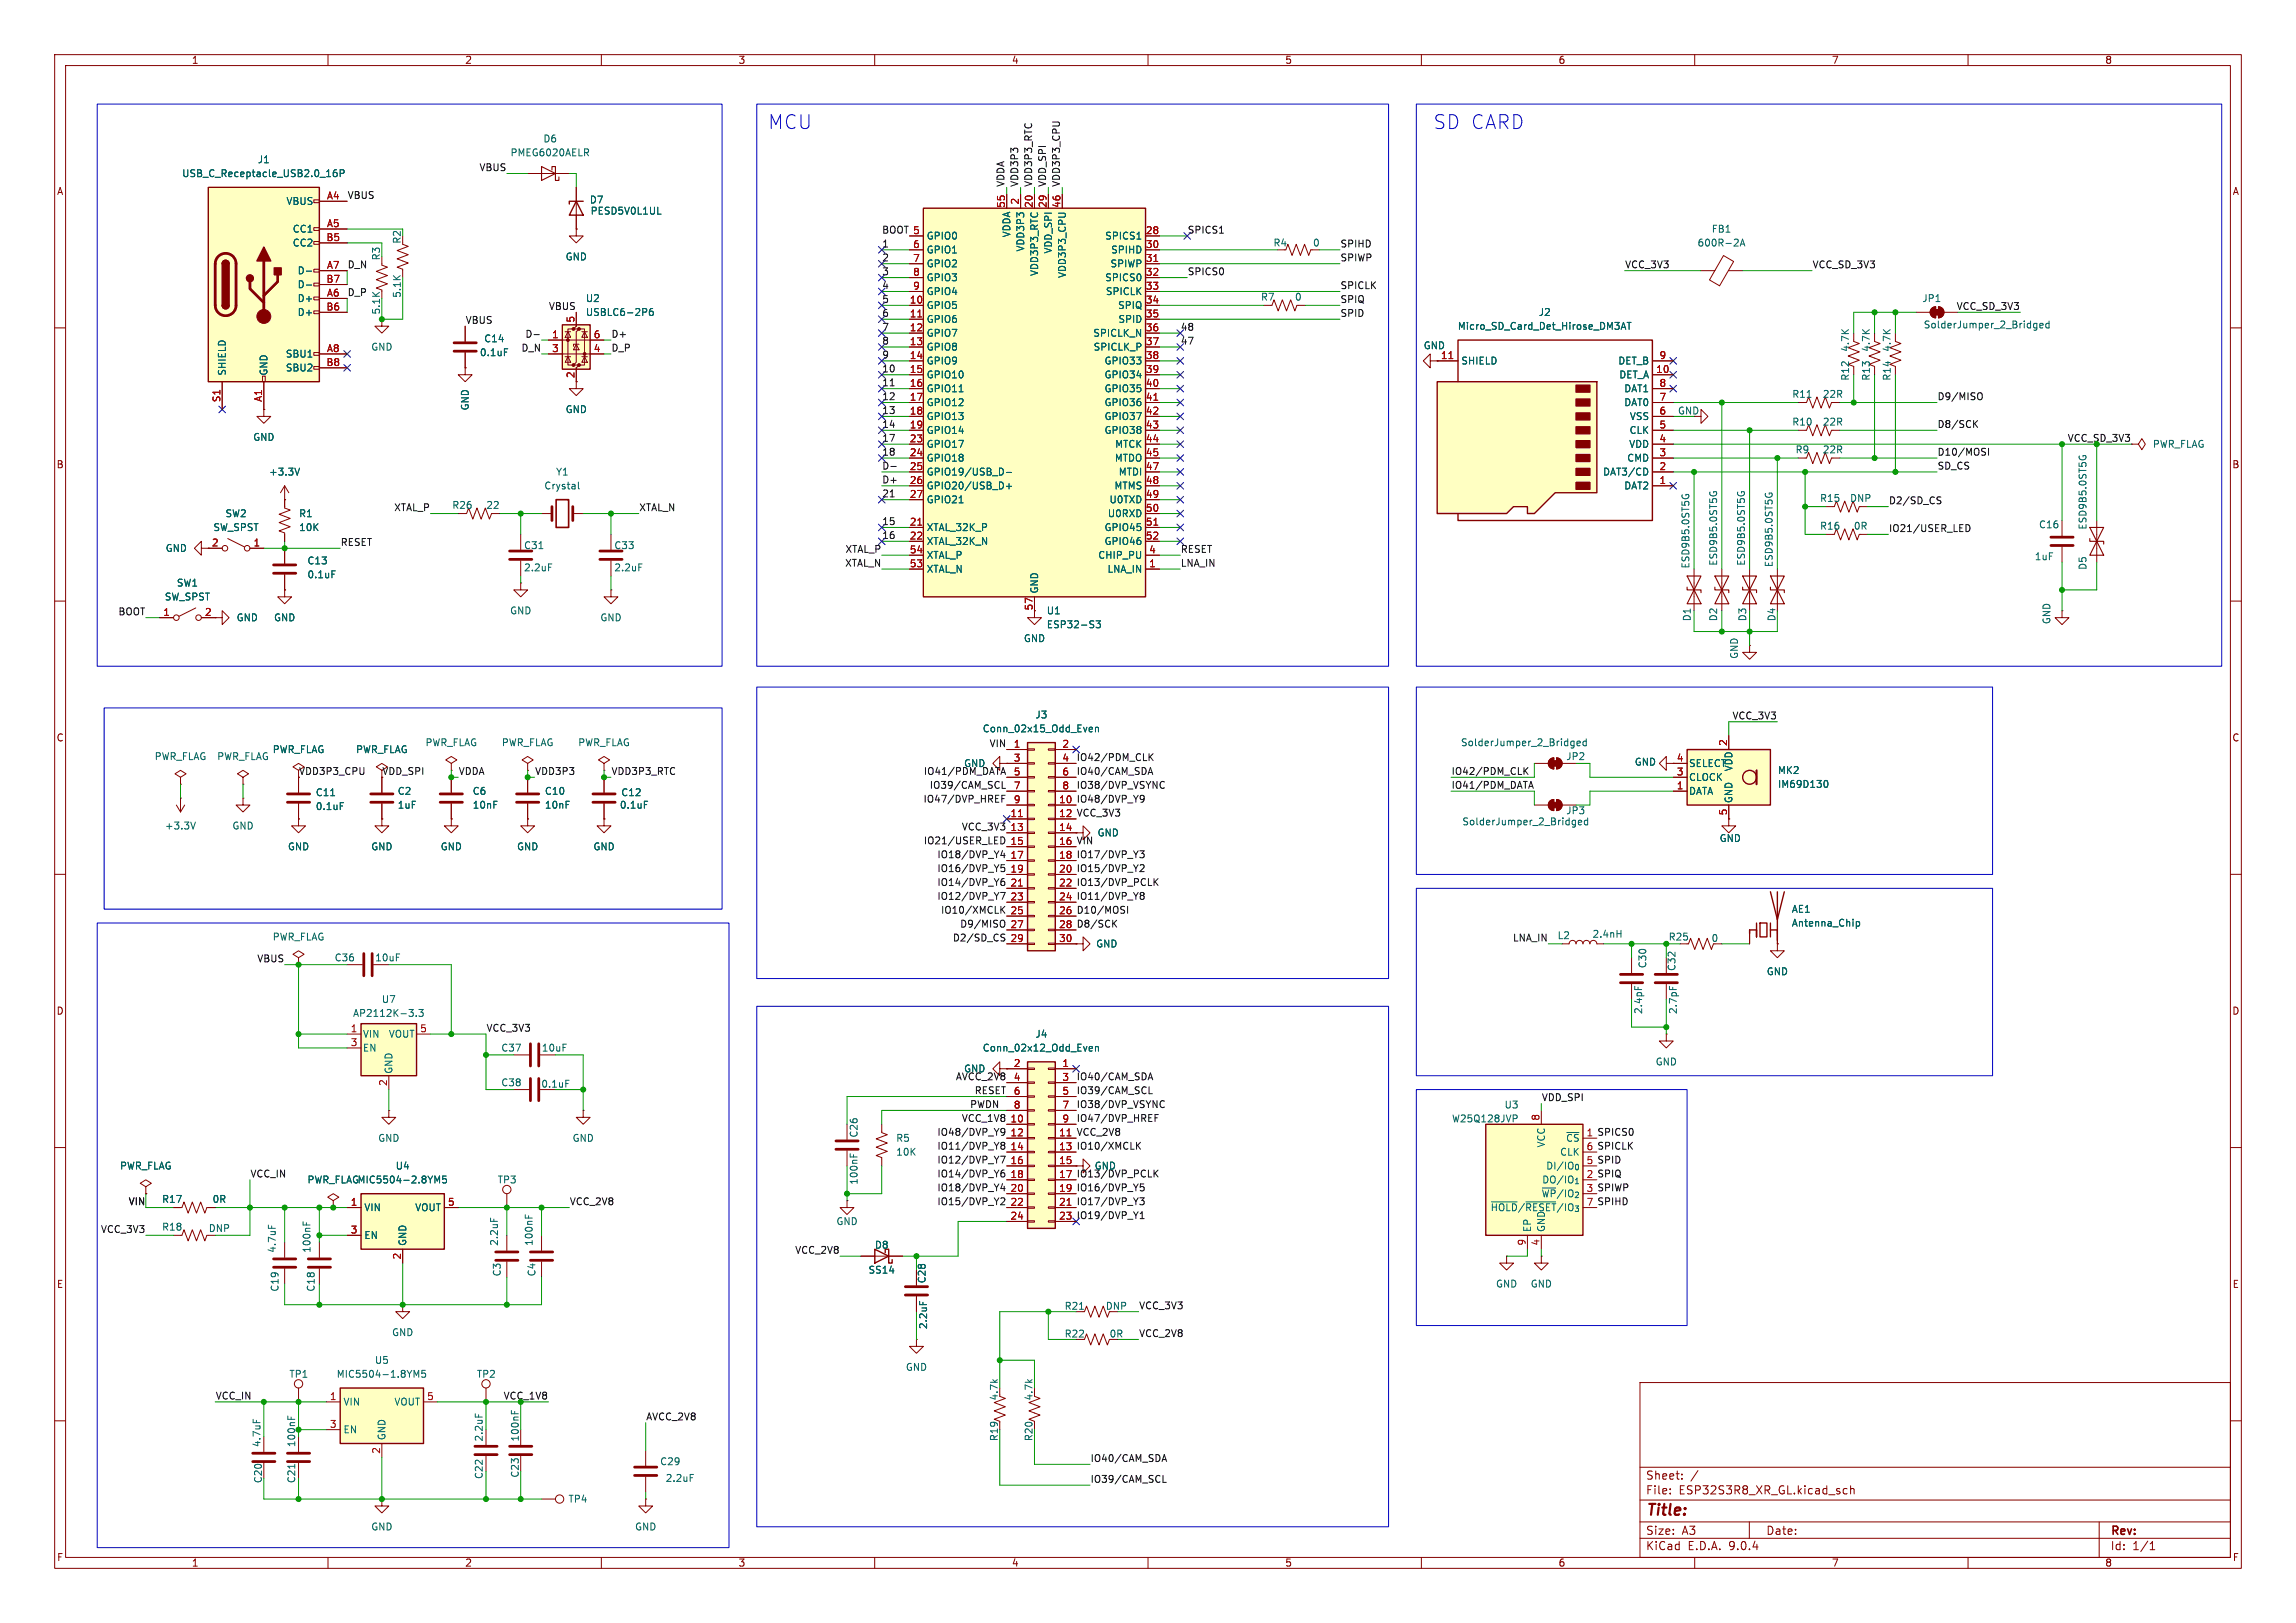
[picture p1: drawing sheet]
<svg xmlns="http://www.w3.org/2000/svg" width="420mm" height="297mm" viewBox="0 0 420 297" stroke-linecap="round" stroke-linejoin="round" font-family="sans-serif">
<defs><g id="words">
<g font-size="3.5" fill="#0000c2">
<text x="140.5" y="23.9">MCU</text>
<text x="262.2" y="23.9">SD CARD</text>
</g>
<text font-size="2.8" fill="#840000" x="301" y="277.9">Title:</text>
<g font-size="2.1" fill="#840000">
<text x="301" y="273.7">File:</text>
<text x="301" y="271">Sheet:</text>
<text x="307.1" y="273.7">ESP32S3R8_XR_GL.kicad_sch</text>
<text x="301" y="281.1">Size:</text>
<text x="307.6" y="281.1">A3</text>
<text x="323" y="281.1">Date:</text>
<text x="386" y="281.3">Rev:</text>
<text x="301" y="283.9">KiCad</text>
<text x="308.7" y="283.9">E.D.A.</text>
<text x="316.3" y="283.9">9.0.4</text>
<text x="386" y="283.9">Id:</text>
<text x="390.1" y="283.9">1/1</text>
</g>
<g font-size="1.8" fill="#840000">
<text x="35" y="11.9">1</text>
<text x="85" y="11.9">2</text>
<text x="135" y="11.9">3</text>
<text x="185" y="11.9">4</text>
<text x="235" y="11.9">5</text>
<text x="285" y="11.9">6</text>
<text x="335" y="11.9">7</text>
<text x="385" y="11.9">8</text>
<text x="10.3" y="35.9">A</text>
<text x="408.3" y="35.9">A</text>
<text x="10.3" y="85.9">B</text>
<text x="408.2" y="85.9">B</text>
<text x="189" y="111.8" transform="rotate(-90 189 111.8)">57</text>
<text x="10.3" y="135.9">C</text>
<text x="408.2" y="135.9">C</text>
<text x="54.6" y="141.9">VDD3P3_CPU</text>
<text x="69.8" y="141.9">VDD_SPI</text>
<text x="306.6" y="139.4">4</text>
<text x="10.3" y="185.9">D</text>
<text x="408.2" y="185.9">D</text>
<text x="10.3" y="235.9">E</text>
<text x="169.5" y="234.9" transform="rotate(-90 169.5 234.9)">C28</text>
<text x="408.3" y="235.9">E</text>
<text x="10.3" y="285.9">F</text>
<text x="35" y="286.9">1</text>
<text x="85" y="286.9">2</text>
<text x="135" y="286.9">3</text>
<text x="185" y="286.9">4</text>
<text x="235" y="286.9">5</text>
<text x="285" y="286.9">6</text>
<text x="335" y="286.9">7</text>
<text x="385" y="286.9">8</text>
<text x="408.3" y="285.9">F</text>
</g>
<g font-size="1.8" fill="#006464">
<text x="93.3" y="28.8">PMEG6020AELR</text>
<text x="99.3" y="26.3">D6</text>
<text x="33.2" y="32.6">USB_C_Receptacle_USB2.0_16P</text>
<text x="47.1" y="30.1">J1</text>
<text x="52.3" y="37.7">VBUS</text>
<text x="107.8" y="37.4">D7</text>
<text x="107.9" y="39.5">PESD5V0L1UL</text>
<text x="53.5" y="42.8">CC1</text>
<text x="53.5" y="45.3">CC2</text>
<text x="69.7" y="47.7" transform="rotate(-90 69.7 47.7)">R3</text>
<text x="103.4" y="47.9">GND</text>
<text x="169.4" y="44">GPIO0</text>
<text x="169.4" y="46.6">GPIO1</text>
<text x="185" y="43.5" transform="rotate(-90 185 43.5)">VDDA</text>
<text x="187.6" y="46.1" transform="rotate(-90 187.6 46.1)">VDD3P3</text>
<text x="192.6" y="46.5" transform="rotate(-90 192.6 46.5)">VDD_SPI</text>
<text x="202.1" y="44">SPICS1</text>
<text x="203.2" y="46.6">SPIHD</text>
<text x="232.8" y="45.3">R4</text>
<text x="240.1" y="45.3">0</text>
<text x="310.4" y="45.3">600R-2A</text>
<text x="313" y="42.8">FB1</text>
<text x="54.4" y="50.4">D-</text>
<text x="54.4" y="52.9">D-</text>
<text x="169.4" y="49.1">GPIO2</text>
<text x="169.4" y="51.7">GPIO3</text>
<text x="190.1" y="50.6" transform="rotate(-90 190.1 50.6)">VDD3P3_RTC</text>
<text x="195.2" y="51" transform="rotate(-90 195.2 51)">VDD3P3_CPU</text>
<text x="202.1" y="51.7">SPICS0</text>
<text x="203" y="49.1">SPIWP</text>
<text x="54.4" y="55.5">D+</text>
<text x="54.4" y="58">D+</text>
<text x="69.7" y="57.6" transform="rotate(-90 69.7 57.6)">5.1K</text>
<text x="73.5" y="54.6" transform="rotate(-90 73.5 54.6)">5.1K</text>
<text x="107.1" y="55.5">U2</text>
<text x="107.1" y="58">USBLC6-2P6</text>
<text x="169.4" y="54.2">GPIO4</text>
<text x="169.4" y="56.7">GPIO5</text>
<text x="169.4" y="59.3">GPIO6</text>
<text x="202.2" y="54.2">SPICLK</text>
<text x="204.4" y="56.7">SPIQ</text>
<text x="204.5" y="59.3">SPID</text>
<text x="230.6" y="55.2">R7</text>
<text x="236.8" y="55.2">0</text>
<text x="281.4" y="58">J2</text>
<text x="351.5" y="55.5">JP1</text>
<text x="52.2" y="65.6">SBU1</text>
<text x="67.8" y="64.4">GND</text>
<text x="87.7" y="65.4">0.1uF</text>
<text x="88.5" y="62.8">C14</text>
<text x="169.4" y="61.8">GPIO7</text>
<text x="169.4" y="64.4">GPIO8</text>
<text x="199.9" y="61.8">SPICLK_N</text>
<text x="199.9" y="64.4">SPICLK_P</text>
<text x="260.3" y="64.1">GND</text>
<text x="266.6" y="60.6">Micro_SD_Card_Det_Hirose_DM3AT</text>
<text x="338.4" y="64.5" transform="rotate(-90 338.4 64.5)">4.7K</text>
<text x="342.2" y="64.5" transform="rotate(-90 342.2 64.5)">4.7K</text>
<text x="346" y="64.5" transform="rotate(-90 346 64.5)">4.7K</text>
<text x="351.8" y="60.3">SolderJumper_2_Bridged</text>
<text x="41.5" y="68.8" transform="rotate(-90 41.5 68.8)">SHIELD</text>
<text x="49.1" y="68.8" transform="rotate(-90 49.1 68.8)">GND</text>
<text x="52.2" y="68.2">SBU2</text>
<text x="169.4" y="66.9">GPIO9</text>
<text x="169.4" y="69.4">GPIO10</text>
<text x="169.4" y="72">GPIO11</text>
<text x="201.9" y="66.9">GPIO33</text>
<text x="201.9" y="69.4">GPIO34</text>
<text x="201.9" y="72">GPIO35</text>
<text x="267.2" y="66.9">SHIELD</text>
<text x="295.9" y="66.9">DET_B</text>
<text x="296.1" y="69.4">DET_A</text>
<text x="297" y="72">DAT1</text>
<text x="338.4" y="69.8" transform="rotate(-90 338.4 69.8)">R12</text>
<text x="342.2" y="69.8" transform="rotate(-90 342.2 69.8)">R13</text>
<text x="346" y="69.8" transform="rotate(-90 346 69.8)">R14</text>
<text x="86" y="75.2" transform="rotate(-90 86 75.2)">GND</text>
<text x="103.4" y="75.8">GND</text>
<text x="169.4" y="74.5">GPIO12</text>
<text x="169.4" y="77.1">GPIO13</text>
<text x="201.9" y="74.5">GPIO36</text>
<text x="201.9" y="77.1">GPIO37</text>
<text x="297" y="74.5">DAT0</text>
<text x="298" y="77.1">VSS</text>
<text x="306.8" y="76">GND</text>
<text x="327.7" y="73">R11</text>
<text x="333.3" y="73">22R</text>
<text x="46.2" y="80.9">GND</text>
<text x="169.4" y="79.6">GPIO14</text>
<text x="169.4" y="82.1">GPIO17</text>
<text x="201.9" y="79.6">GPIO38</text>
<text x="203.9" y="82.1">MTCK</text>
<text x="297.9" y="82.1">VDD</text>
<text x="298" y="79.6">CLK</text>
<text x="327.7" y="78.1">R10</text>
<text x="328.4" y="83.2">R9</text>
<text x="333.3" y="83.2">22R</text>
<text x="333.3" y="78.1">22R</text>
<text x="393.7" y="82.1">PWR_FLAG</text>
<text x="49.1" y="87.2">+3.3V</text>
<text x="99.5" y="89.8">Crystal</text>
<text x="101.6" y="87.2">Y1</text>
<text x="169.4" y="84.7">GPIO18</text>
<text x="169.4" y="87.2">GPIO19/USB_D-</text>
<text x="169.4" y="89.8">GPIO20/USB_D+</text>
<text x="203.8" y="89.8">MTMS</text>
<text x="203.8" y="84.7">MTDO</text>
<text x="204.5" y="87.2">MTDI</text>
<text x="293.1" y="87.2">DAT3/CD</text>
<text x="297" y="89.8">DAT2</text>
<text x="297.6" y="84.7">CMD</text>
<text x="41.1" y="94.8">SW2</text>
<text x="54.6" y="94.8">R1</text>
<text x="82.6" y="93.3">R26</text>
<text x="88.9" y="93.3">22</text>
<text x="169.4" y="92.3">GPIO21</text>
<text x="202.5" y="94.8">U0RXD</text>
<text x="202.9" y="92.3">U0TXD</text>
<text x="332.8" y="92">R15</text>
<text x="338.3" y="92">DNP</text>
<text x="30.2" y="101.2">GND</text>
<text x="38.9" y="97.4">SW_SPST</text>
<text x="54.6" y="97.4">10K</text>
<text x="95.8" y="100.7">C31</text>
<text x="112.3" y="100.7">C33</text>
<text x="169.4" y="97.4">XTAL_32K_P</text>
<text x="169.4" y="99.9">XTAL_32K_N</text>
<text x="201.9" y="97.4">GPIO45</text>
<text x="201.9" y="99.9">GPIO46</text>
<text x="332.8" y="97.1">R16</text>
<text x="339" y="97.1">0R</text>
<text x="372.9" y="96.9">C16</text>
<text x="381.9" y="97" transform="rotate(-90 381.9 97)">ESD9B5.0ST5G</text>
<text x="32.3" y="107.5">SW1</text>
<text x="56.1" y="103.5">C13</text>
<text x="56.1" y="106">0.1uF</text>
<text x="95.8" y="104.7">2.2uF</text>
<text x="112.3" y="104.7">2.2uF</text>
<text x="169.4" y="102.5">XTAL_P</text>
<text x="169.4" y="105">XTAL_N</text>
<text x="200.8" y="102.5">CHIP_PU</text>
<text x="202.5" y="105">LNA_IN</text>
<text x="309.2" y="104.1" transform="rotate(-90 309.2 104.1)">ESD9B5.0ST5G</text>
<text x="314.3" y="103.6" transform="rotate(-90 314.3 103.6)">ESD9B5.0ST5G</text>
<text x="319.4" y="103.6" transform="rotate(-90 319.4 103.6)">ESD9B5.0ST5G</text>
<text x="324.5" y="103.9" transform="rotate(-90 324.5 103.9)">ESD9B5.0ST5G</text>
<text x="372.1" y="102.7">1uF</text>
<text x="381.9" y="104.4" transform="rotate(-90 381.9 104.4)">D5</text>
<text x="30" y="110.1">SW_SPST</text>
<text x="43.2" y="113.9">GND</text>
<text x="50" y="113.9">GND</text>
<text x="93.2" y="112.6">GND</text>
<text x="109.7" y="113.9">GND</text>
<text x="190.1" y="108.7" transform="rotate(-90 190.1 108.7)">GND</text>
<text x="191.4" y="112.6">U1</text>
<text x="309.5" y="113.8" transform="rotate(-90 309.5 113.8)">D1</text>
<text x="314.3" y="113.8" transform="rotate(-90 314.3 113.8)">D2</text>
<text x="319.6" y="113.8" transform="rotate(-90 319.6 113.8)">D3</text>
<text x="325" y="113.8" transform="rotate(-90 325 113.8)">D4</text>
<text x="187.2" y="117.7">GND</text>
<text x="191.4" y="115.2">ESP32-S3</text>
<text x="375.3" y="114.3" transform="rotate(-90 375.3 114.3)">GND</text>
<text x="318.1" y="120.7" transform="rotate(-90 318.1 120.7)">GND</text>
<text x="189.3" y="131.7">J3</text>
<text x="77.7" y="136.8">PWR_FLAG</text>
<text x="91.7" y="136.8">PWR_FLAG</text>
<text x="105.7" y="136.8">PWR_FLAG</text>
<text x="179.7" y="134.2">Conn_02x15_Odd_Even</text>
<text x="267.1" y="136.8">SolderJumper_2_Bridged</text>
<text x="28.2" y="139.3">PWR_FLAG</text>
<text x="39.6" y="139.3">PWR_FLAG</text>
<text x="49.8" y="138">PWR_FLAG</text>
<text x="65" y="138">PWR_FLAG</text>
<text x="176.3" y="140.6">GND</text>
<text x="286.4" y="139.3">JP2</text>
<text x="298.9" y="140.3">GND</text>
<text x="308.9" y="140.6">SELECT</text>
<text x="308.9" y="143.1">CLOCK</text>
<text x="317.1" y="141.2" transform="rotate(-90 317.1 141.2)">VDD</text>
<text x="325.1" y="141.8">MK2</text>
<text x="57.7" y="145.9">C11</text>
<text x="57.7" y="148.4">0.1uF</text>
<text x="72.7" y="145.6">C2</text>
<text x="72.7" y="148.2">1uF</text>
<text x="86.4" y="145.6">C6</text>
<text x="86.4" y="148.2">10nF</text>
<text x="99.6" y="145.6">C10</text>
<text x="99.6" y="148.2">10nF</text>
<text x="113.3" y="148.2">0.1uF</text>
<text x="113.5" y="145.9">C12</text>
<text x="286.4" y="149.2">JP3</text>
<text x="308.9" y="145.6">DATA</text>
<text x="317.1" y="147.1" transform="rotate(-90 317.1 147.1)">GND</text>
<text x="325.1" y="144.4">IM69D130</text>
<text x="30.1" y="152">+3.3V</text>
<text x="42.4" y="152">GND</text>
<text x="52.6" y="155.8">GND</text>
<text x="67.8" y="155.8">GND</text>
<text x="80.5" y="155.8">GND</text>
<text x="94.5" y="155.8">GND</text>
<text x="108.5" y="155.8">GND</text>
<text x="200.7" y="153.3">GND</text>
<text x="267.4" y="151.2">SolderJumper_2_Bridged</text>
<text x="314.5" y="154.3">GND</text>
<text x="327.7" y="167.2">AE1</text>
<text x="49.8" y="172.3">PWR_FLAG</text>
<text x="200.4" y="173.6">GND</text>
<text x="284.8" y="172.1">L2</text>
<text x="291.2" y="171.8">2.4nH</text>
<text x="313" y="172.6">0</text>
<text x="327.7" y="169.8">Antenna_Chip</text>
<text x="61.1" y="176.1">C36</text>
<text x="68.5" y="176.1">10uF</text>
<text x="301.3" y="177.3" transform="rotate(-90 301.3 177.3)">C30</text>
<text x="306.7" y="177.8" transform="rotate(-90 306.7 177.8)">C32</text>
<text x="323.1" y="178.7">GND</text>
<text x="69.7" y="183.7">U7</text>
<text x="300.6" y="185.7" transform="rotate(-90 300.6 185.7)">2.4pF</text>
<text x="306.9" y="185.7" transform="rotate(-90 306.9 185.7)">2.7pF</text>
<text x="64.5" y="186.3">AP2112K-3.3</text>
<text x="66.3" y="190.1">VIN</text>
<text x="71" y="190.1">VOUT</text>
<text x="189.3" y="190.1">J4</text>
<text x="66.3" y="192.6">EN</text>
<text x="72" y="196.6" transform="rotate(-90 72 196.6)">GND</text>
<text x="91.6" y="192.6">C37</text>
<text x="99" y="192.6">10uF</text>
<text x="176.3" y="196.4">GND</text>
<text x="179.7" y="192.6">Conn_02x12_Odd_Even</text>
<text x="302.8" y="195.2">GND</text>
<text x="91.6" y="199">C38</text>
<text x="98.9" y="199.2">0.1uF</text>
<text x="275.1" y="203">U3</text>
<text x="69.1" y="209.1">GND</text>
<text x="104.6" y="209.1">GND</text>
<text x="157.1" y="208.3" transform="rotate(-90 157.1 208.3)">C26</text>
<text x="163.8" y="209.1">R5</text>
<text x="265.5" y="205.6">W25Q128JVP</text>
<text x="21.9" y="214.2">PWR_FLAG</text>
<text x="72.3" y="214.2">U4</text>
<text x="163.8" y="211.7">10K</text>
<text x="200.1" y="214.2">GND</text>
<text x="282.7" y="214.2">DI/IO_{0}</text>
<text x="282.8" y="210.1" transform="rotate(-90 282.8 210.1)">VCC</text>
<text x="285.3" y="211.7">CLK</text>
<text x="29.5" y="220.3">R17</text>
<text x="38.8" y="220.3">0R</text>
<text x="56.1" y="216.8">PWR_FLAGMIC5504-2.8YM5</text>
<text x="66.5" y="221.8">VIN</text>
<text x="75.9" y="221.8">VOUT</text>
<text x="90.9" y="216.8">TP3</text>
<text x="157.1" y="216.9" transform="rotate(-90 157.1 216.9)">100nF</text>
<text x="272.5" y="221.8">~{HOLD}/~{RESET}/IO_{3}</text>
<text x="281.8" y="219.3">~{WP}/IO_{2}</text>
<text x="282" y="216.8">DO/IO_{1}</text>
<text x="29.5" y="225.4">R18</text>
<text x="38.1" y="225.7">DNP</text>
<text x="66.5" y="226.9">EN</text>
<text x="152.9" y="224.4">GND</text>
<text x="280.3" y="225.6" transform="rotate(-90 280.3 225.6)">EP</text>
<text x="282.8" y="225.6" transform="rotate(-90 282.8 225.6)">GND</text>
<text x="50.6" y="229.4" transform="rotate(-90 50.6 229.4)">4.7uF</text>
<text x="57" y="229.4" transform="rotate(-90 57 229.4)">100nF</text>
<text x="74.5" y="228.1" transform="rotate(-90 74.5 228.1)">GND</text>
<text x="91.3" y="228.1" transform="rotate(-90 91.3 228.1)">2.2uF</text>
<text x="91.8" y="233.7" transform="rotate(-90 91.8 233.7)">C3</text>
<text x="97.6" y="228.1" transform="rotate(-90 97.6 228.1)">100nF</text>
<text x="98.1" y="233.7" transform="rotate(-90 98.1 233.7)">C4</text>
<text x="158.8" y="233.3">SS14</text>
<text x="159.9" y="228.7">D8</text>
<text x="51.2" y="236.5" transform="rotate(-90 51.2 236.5)">C19</text>
<text x="57.8" y="236.5" transform="rotate(-90 57.8 236.5)">C18</text>
<text x="194.6" y="239.9">R21</text>
<text x="202.2" y="239.9">DNP</text>
<text x="273.6" y="235.8">GND</text>
<text x="279.9" y="235.8">GND</text>
<text x="71.6" y="244.7">GND</text>
<text x="169.8" y="243.3" transform="rotate(-90 169.8 243.3)">2.2uF</text>
<text x="194.6" y="245">R22</text>
<text x="202.9" y="245">0R</text>
<text x="68.5" y="249.8">U5</text>
<text x="165.6" y="251.1">GND</text>
<text x="52.8" y="252.3">TP1</text>
<text x="61.5" y="252.3">MIC5504-1.8YM5</text>
<text x="62.7" y="257.4">VIN</text>
<text x="72" y="257.4">VOUT</text>
<text x="87.1" y="252.3">TP2</text>
<text x="182.7" y="256.4" transform="rotate(-90 182.7 256.4)">4.7k</text>
<text x="189.1" y="256.4" transform="rotate(-90 189.1 256.4)">4.7k</text>
<text x="62.7" y="262.5">EN</text>
<text x="70.7" y="263.7" transform="rotate(-90 70.7 263.7)">GND</text>
<text x="88.5" y="263.9" transform="rotate(-90 88.5 263.9)">2.2uF</text>
<text x="95.1" y="263.9" transform="rotate(-90 95.1 263.9)">100nF</text>
<text x="182.7" y="263.8" transform="rotate(-90 182.7 263.8)">R19</text>
<text x="189.1" y="263.8" transform="rotate(-90 189.1 263.8)">R20</text>
<text x="47.9" y="264.9" transform="rotate(-90 47.9 264.9)">4.7uF</text>
<text x="120.7" y="268.3">C29</text>
<text x="48.1" y="271.5" transform="rotate(-90 48.1 271.5)">C20</text>
<text x="54.2" y="271.5" transform="rotate(-90 54.2 271.5)">C21</text>
<text x="88.5" y="270.8" transform="rotate(-90 88.5 270.8)">C22</text>
<text x="95.1" y="270.5" transform="rotate(-90 95.1 270.5)">C23</text>
<text x="103.9" y="275.2">TP4</text>
<text x="121.7" y="271.4">2.2uF</text>
<text x="67.8" y="280.3">GND</text>
<text x="116.1" y="280.3">GND</text>
</g>
<g font-size="1.8" fill="#0f0f0f">
<text x="87.6" y="31.4">VBUS</text>
<text x="183.8" y="34.3" transform="rotate(-90 183.8 34.3)">VDDA</text>
<text x="186.3" y="34.3" transform="rotate(-90 186.3 34.3)">VDD3P3</text>
<text x="188.9" y="34.3" transform="rotate(-90 188.9 34.3)">VDD3P3_RTC</text>
<text x="191.4" y="34.3" transform="rotate(-90 191.4 34.3)">VDD_SPI</text>
<text x="194" y="34.3" transform="rotate(-90 194 34.3)">VDD3P3_CPU</text>
<text x="63.5" y="36.5">VBUS</text>
<text x="161.3" y="42.8">BOOT 5</text>
<text x="161.3" y="45.4">1</text>
<text x="161.3" y="47.9">2</text>
<text x="217.2" y="42.8">SPICS1</text>
<text x="245.1" y="45.4">SPIHD</text>
<text x="245.1" y="47.9">SPIWP</text>
<text x="63.5" y="49.2">D_N</text>
<text x="161.3" y="50.5">3</text>
<text x="161.3" y="53">4</text>
<text x="217.2" y="50.5">SPICS0</text>
<text x="245.1" y="53">SPICLK</text>
<text x="297.2" y="49.2">VCC_3V3</text>
<text x="331.5" y="49.2">VCC_SD_3V3</text>
<text x="63.5" y="54.3">D_P</text>
<text x="85.1" y="59.3">VBUS</text>
<text x="100.3" y="56.8">VBUS</text>
<text x="161.3" y="55.5">5</text>
<text x="161.3" y="58.1">6</text>
<text x="245.1" y="55.5">SPIQ</text>
<text x="245.1" y="58.1">SPID</text>
<text x="357.8" y="56.8">VCC_SD_3V3</text>
<text x="95.3" y="64.4">D_N</text>
<text x="96" y="61.9">D-</text>
<text x="111.8" y="64.4">D_P</text>
<text x="111.8" y="61.9">D+</text>
<text x="161.3" y="63.2">8</text>
<text x="161.3" y="60.6">7</text>
<text x="161.3" y="65.7">9</text>
<text x="215.9" y="60.6">48</text>
<text x="215.9" y="63.2">47</text>
<text x="161.3" y="68.2">10</text>
<text x="161.3" y="70.8">11</text>
<text x="161.3" y="73.3">12</text>
<text x="161.3" y="75.9">13</text>
<text x="354.3" y="73.3">D9/MISO</text>
<text x="161.3" y="78.4">14</text>
<text x="161.3" y="83.5">18</text>
<text x="161.3" y="80.9">17</text>
<text x="354.3" y="78.4">D8/SCK</text>
<text x="354.3" y="83.5">D10/MOSI</text>
<text x="161.3" y="86">D-</text>
<text x="161.3" y="88.6">D+</text>
<text x="354.3" y="86">SD_CS</text>
<text x="72" y="93.6">XTAL_P</text>
<text x="116.8" y="93.6">XTAL_N</text>
<text x="161.3" y="91.1">21</text>
<text x="345.4" y="92.4">D2/SD_CS</text>
<text x="62.2" y="100">RESET</text>
<text x="154.6" y="101.3">XTAL_P</text>
<text x="161.3" y="96.2">15</text>
<text x="161.3" y="98.7">16</text>
<text x="215.9" y="101.3">RESET</text>
<text x="345.4" y="97.4">IO21/USER_LED</text>
<text x="154.5" y="103.8">XTAL_N</text>
<text x="215.9" y="103.8">LNA_IN</text>
<text x="21.6" y="112.7">BOOT</text>
<text x="316.8" y="131.7">VCC_3V3</text>
<text x="180.9" y="136.8">VIN</text>
<text x="83.8" y="141.9">VDDA</text>
<text x="97.8" y="141.9">VDD3P3</text>
<text x="111.8" y="141.9">VDD3P3_RTC</text>
<text x="168.9" y="141.9">IO41/PDM_DATA</text>
<text x="196.8" y="139.4">IO42/PDM_CLK</text>
<text x="196.8" y="141.9">IO40/CAM_SDA</text>
<text x="265.4" y="141.9">IO42/PDM_CLK</text>
<text x="168.8" y="147">IO47/DVP_HREF</text>
<text x="170" y="144.4">IO39/CAM_SCL</text>
<text x="196.8" y="147">IO48/DVP_Y9</text>
<text x="196.8" y="149.5">VCC_3V3</text>
<text x="196.8" y="144.4">IO38/DVP_VSYNC</text>
<text x="265.4" y="144.4">IO41/PDM_DATA</text>
<text x="168.9" y="154.6">IO21/USER_LED</text>
<text x="175.8" y="152.1">VCC_3V3</text>
<text x="196.8" y="154.6">VIN</text>
<text x="171.4" y="159.7">IO16/DVP_Y5</text>
<text x="171.4" y="157.1">IO18/DVP_Y4</text>
<text x="196.8" y="159.7">IO15/DVP_Y2</text>
<text x="196.8" y="157.1">IO17/DVP_Y3</text>
<text x="171.4" y="164.8">IO12/DVP_Y7</text>
<text x="171.4" y="162.2">IO14/DVP_Y6</text>
<text x="172" y="167.3">IO10/XMCLK</text>
<text x="196.8" y="162.2">IO13/DVP_PCLK</text>
<text x="196.8" y="164.8">IO11/DVP_Y8</text>
<text x="196.8" y="167.3">D10/MOSI</text>
<text x="174.2" y="172.4">D2/SD_CS</text>
<text x="175.5" y="169.8">D9/MISO</text>
<text x="196.8" y="169.8">D8/SCK</text>
<text x="276.7" y="172.4">LNA_IN</text>
<text x="47" y="176.2">VBUS</text>
<text x="88.9" y="188.9">VCC_3V3</text>
<text x="174.8" y="197.8">AVCC_2V8</text>
<text x="196.8" y="197.8">IO40/CAM_SDA</text>
<text x="177.4" y="202.9">PWDN</text>
<text x="178.2" y="200.3">RESET</text>
<text x="196.8" y="200.3">IO39/CAM_SCL</text>
<text x="196.8" y="202.9">IO38/DVP_VSYNC</text>
<text x="281.9" y="201.6">VDD_SPI</text>
<text x="171.4" y="207.9">IO48/DVP_Y9</text>
<text x="175.8" y="205.4">VCC_1V8</text>
<text x="196.8" y="207.9">VCC_2V8</text>
<text x="196.8" y="205.4">IO47/DVP_HREF</text>
<text x="290.1" y="208">1 SPICS0</text>
<text x="45.7" y="215.6">VCC_IN</text>
<text x="171.4" y="215.6">IO14/DVP_Y6</text>
<text x="171.4" y="213">IO12/DVP_Y7</text>
<text x="171.4" y="210.5">IO11/DVP_Y8</text>
<text x="196.8" y="210.5">IO10/XMCLK</text>
<text x="196.8" y="215.6">IO13/DVP_PCLK</text>
<text x="290.1" y="210.6">6 SPICLK</text>
<text x="290.1" y="213.1">5 SPID</text>
<text x="290.1" y="215.6">2 SPIQ</text>
<text x="23.4" y="220.6">VIN</text>
<text x="104.1" y="220.6">VCC_2V8</text>
<text x="171.4" y="218.1">IO18/DVP_Y4</text>
<text x="171.4" y="220.6">IO15/DVP_Y2</text>
<text x="196.8" y="218.1">IO16/DVP_Y5</text>
<text x="196.8" y="220.6">IO17/DVP_Y3</text>
<text x="290.1" y="218.2">3 SPIWP</text>
<text x="290.1" y="220.7">7 SPIHD</text>
<text x="18.4" y="225.7">VCC_3V3</text>
<text x="196.8" y="223.2">IO19/DVP_Y1</text>
<text x="145.4" y="229.5">VCC_2V8</text>
<text x="208.3" y="239.7">VCC_3V3</text>
<text x="208.3" y="244.8">VCC_2V8</text>
<text x="39.4" y="256.2">VCC_IN</text>
<text x="118.1" y="260">AVCC_2V8</text>
<text x="199.4" y="267.6">IO40/CAM_SDA</text>
<text x="199.4" y="271.4">IO39/CAM_SCL</text>
</g>
<g font-size="1.8" fill="#a90000">
<text x="59.7" y="36.6">A4</text>
<text x="59.7" y="41.7">A5</text>
<text x="183.9" y="38.1" transform="rotate(-90 183.9 38.1)">55</text>
<text x="186.4" y="37.5" transform="rotate(-90 186.4 37.5)">2</text>
<text x="189" y="38.1" transform="rotate(-90 189 38.1)">20</text>
<text x="191.5" y="38.1" transform="rotate(-90 191.5 38.1)">29</text>
<text x="194.1" y="38.1" transform="rotate(-90 194.1 38.1)">46</text>
<text x="59.6" y="44.2">B5</text>
<text x="166.9" y="45.5">6</text>
<text x="166.9" y="42.9">5</text>
<text x="209.5" y="42.9">28</text>
<text x="209.5" y="45.5">30</text>
<text x="59.6" y="51.8">B7</text>
<text x="59.7" y="49.3">A7</text>
<text x="166.9" y="48">7</text>
<text x="166.9" y="50.5">8</text>
<text x="166.9" y="53.1">9</text>
<text x="209.5" y="48">31</text>
<text x="209.5" y="50.5">32</text>
<text x="209.5" y="53.1">33</text>
<text x="59.6" y="56.9">B6</text>
<text x="59.7" y="54.4">A6</text>
<text x="105.2" y="59.1" transform="rotate(-90 105.2 59.1)">5</text>
<text x="166.3" y="55.6">10</text>
<text x="166.3" y="58.2">11</text>
<text x="209.5" y="55.6">34</text>
<text x="209.5" y="58.2">35</text>
<text x="59.7" y="64.5">A8</text>
<text x="100.9" y="62">1</text>
<text x="100.9" y="64.5">3</text>
<text x="108.5" y="62">6</text>
<text x="108.5" y="64.5">4</text>
<text x="166.3" y="60.7">12</text>
<text x="166.3" y="63.2">13</text>
<text x="166.3" y="65.8">14</text>
<text x="209.5" y="60.7">36</text>
<text x="209.5" y="63.2">37</text>
<text x="209.5" y="65.8">38</text>
<text x="263.5" y="65.8">11</text>
<text x="303.5" y="65.8">9</text>
<text x="59.6" y="67.1">B8</text>
<text x="105.2" y="69.3" transform="rotate(-90 105.2 69.3)">2</text>
<text x="166.3" y="68.3">15</text>
<text x="166.3" y="70.9">16</text>
<text x="209.5" y="68.3">39</text>
<text x="209.5" y="70.9">40</text>
<text x="302.9" y="68.3">10</text>
<text x="303.5" y="70.9">8</text>
<text x="40.4" y="73.7" transform="rotate(-90 40.4 73.7)">S1</text>
<text x="48" y="73.6" transform="rotate(-90 48 73.6)">A1</text>
<text x="166.3" y="73.4">17</text>
<text x="166.3" y="75.9">18</text>
<text x="209.5" y="73.4">41</text>
<text x="209.5" y="75.9">42</text>
<text x="303.5" y="75.9">6</text>
<text x="303.5" y="73.4">7</text>
<text x="166.3" y="78.5">19</text>
<text x="166.3" y="81">23</text>
<text x="166.3" y="83.6">24</text>
<text x="209.5" y="83.6">45</text>
<text x="209.5" y="78.5">43</text>
<text x="209.5" y="81">44</text>
<text x="303.5" y="83.6">3</text>
<text x="303.5" y="81">4</text>
<text x="303.5" y="78.5">5</text>
<text x="166.3" y="86.1">25</text>
<text x="166.3" y="88.6">26</text>
<text x="209.5" y="86.1">47</text>
<text x="209.5" y="88.6">48</text>
<text x="303.5" y="88.6">1</text>
<text x="303.5" y="86.1">2</text>
<text x="166.3" y="91.2">27</text>
<text x="209.5" y="91.2">49</text>
<text x="209.5" y="93.7">50</text>
<text x="38.7" y="100.1">2</text>
<text x="46.3" y="100.1">1</text>
<text x="166.3" y="96.3">21</text>
<text x="166.3" y="98.8">22</text>
<text x="166.3" y="101.3">54</text>
<text x="209.5" y="96.3">51</text>
<text x="209.5" y="98.8">52</text>
<text x="210.1" y="101.3">4</text>
<text x="166.3" y="103.9">53</text>
<text x="210.1" y="103.9">1</text>
<text x="29.8" y="112.8">1</text>
<text x="37.4" y="112.8">2</text>
<text x="185.3" y="136.9">1</text>
<text x="194.2" y="136.9">2</text>
<text x="316" y="136.6" transform="rotate(-90 316 136.6)">2</text>
<text x="185.3" y="139.4">3</text>
<text x="185.3" y="142">5</text>
<text x="194.2" y="139.4">4</text>
<text x="194.2" y="142">6</text>
<text x="306.6" y="142">3</text>
<text x="184.7" y="149.6">11</text>
<text x="185.3" y="144.5">7</text>
<text x="185.3" y="147.1">9</text>
<text x="193.6" y="147.1">10</text>
<text x="193.6" y="149.6">12</text>
<text x="194.2" y="144.5">8</text>
<text x="306.6" y="144.5">1</text>
<text x="316" y="149.3" transform="rotate(-90 316 149.3)">5</text>
<text x="184.7" y="152.1">13</text>
<text x="184.7" y="154.7">15</text>
<text x="193.6" y="152.1">14</text>
<text x="193.6" y="154.7">16</text>
<text x="184.7" y="157.2">17</text>
<text x="184.7" y="159.8">19</text>
<text x="193.6" y="157.2">18</text>
<text x="193.6" y="159.8">20</text>
<text x="184.7" y="162.3">21</text>
<text x="184.7" y="164.8">23</text>
<text x="184.7" y="167.4">25</text>
<text x="193.6" y="162.3">22</text>
<text x="193.6" y="164.8">24</text>
<text x="193.6" y="167.4">26</text>
<text x="184.7" y="169.9">27</text>
<text x="184.7" y="172.5">29</text>
<text x="193.6" y="169.9">28</text>
<text x="193.6" y="172.5">30</text>
<text x="64.1" y="189">1</text>
<text x="64.1" y="191.5">3</text>
<text x="76.8" y="189">5</text>
<text x="185.3" y="195.3">2</text>
<text x="185.3" y="197.9">4</text>
<text x="194.2" y="195.3">1</text>
<text x="194.2" y="197.9">3</text>
<text x="70.9" y="198.8" transform="rotate(-90 70.9 198.8)">2</text>
<text x="185.3" y="200.4">6</text>
<text x="185.3" y="202.9">8</text>
<text x="194.2" y="200.4">5</text>
<text x="194.2" y="202.9">7</text>
<text x="184.7" y="205.5">10</text>
<text x="184.7" y="208">12</text>
<text x="193.6" y="208">11</text>
<text x="194.2" y="205.5">9</text>
<text x="281.7" y="205.2" transform="rotate(-90 281.7 205.2)">8</text>
<text x="286.4" y="209.1">~{CS}</text>
<text x="184.7" y="210.6">14</text>
<text x="184.7" y="213.1">16</text>
<text x="184.7" y="215.6">18</text>
<text x="193.6" y="210.6">13</text>
<text x="193.6" y="213.1">15</text>
<text x="193.6" y="215.6">17</text>
<text x="64.1" y="220.7">1</text>
<text x="81.8" y="220.7">5</text>
<text x="184.7" y="218.2">20</text>
<text x="184.7" y="220.7">22</text>
<text x="193.6" y="218.2">19</text>
<text x="193.6" y="220.7">21</text>
<text x="64.1" y="225.8">3</text>
<text x="184.7" y="223.3">24</text>
<text x="193.6" y="223.3">23</text>
<text x="73.4" y="230.6" transform="rotate(-90 73.4 230.6)">2</text>
<text x="279.1" y="228" transform="rotate(-90 279.1 228)">9</text>
<text x="281.7" y="228" transform="rotate(-90 281.7 228)">4</text>
<text x="60.3" y="256.3">1</text>
<text x="78" y="256.3">5</text>
<text x="60.3" y="261.4">3</text>
<text x="69.6" y="266.1" transform="rotate(-90 69.6 266.1)">2</text>
</g>
<g font-size="1.8" fill="#009600">
<text x="73.5" y="44.7" transform="rotate(-90 73.5 44.7)">R2</text>
<text x="378.1" y="80.9">VCC_SD_3V3</text>
<text x="305.1" y="172.3">R25</text>
<text x="92" y="256.2">VCC_1V8</text>
<text x="54.2" y="264.9" transform="rotate(-90 54.2 264.9)">100nF</text>
</g>
</g></defs>
<g fill="none" stroke="#840000" stroke-width=".18">
<path d="M10 10h400v277h-400zM12 12h396v273h-396zM60 10v2M110 10v2M160 10v2M210 10v2M260 10v2M310 10v2M360 10v2M69.8 58.4v1.3h-1.2l1.2 1.3 1.3-1.3h-1.3M69.8 58.4h.1M10 60h2"/>
<path d="M408 60h2M10 110h2M408 110h2M10 160h2M408 160h2M10 210h2M408 210h2M300 253h108v32h-108zM10 260h2M300 278.5h108M300 274.5h108M300 268.5h108"/>
<path d="M305.5 273.2v.2M305.5 272.5v.1M307.7 270.5v.2M307.7 269.8v.1M310.6 269.1l-1.3 1.9M320 278.5v3M337.2 273.2l.2 .2 .5-.1M337.9 272.5l-.5-.1-.2 .1M338.5 272.5l.2-.1 .4 .1 .1 .9M338.5 271.9v1.5M384 278.5v6.5M408 260h2"/>
<path d="M60 285v2M110 285v2M160 285v2M210 285v2M260 285v2M300 281.5h108M310 285v2M360 285v2M393.3 283.6h.9M393.3 282.5l.4-.4v1.5"/>
</g>
<path d="M66 187.3h10.2v9.6h-10.2z" fill="#ffffc2"/>
<path d="M66 187.3h10.2v9.6h-10.2z" fill="none" stroke="#840000" stroke-width=".25"/>
<g fill="none" stroke="#840000" stroke-width=".18">
<path d="M196.8 152.4h1.3v-1.3l1.3 1.3-1.3 1.3v-1.3M196.8 152.4h.1M280.7 147.3h2.5M283.5 146.6l.7-.3v2a1.02 1.02 0 0 1-.9-.6 1.02 1.02 0 0 1 .2-1.1zM284.7 146.3a1.02 1.02 0 0 1 1 1 1.02 1.02 0 0 1-1 1zM285.7 147.3h2.6M63.5 176.5h2.8M196.8 172.7h1.3v-1.2l1.3 1.2-1.3 1.3v-1.3M196.8 172.7h.1M285.7 172.7h1.3a.64 .64 0 0 1 .7-.6 .64 .64 0 0 1 .6 .6 .64 .64 0 0 1 .6-.6 .64 .64 0 0 1 .7 .6 .64 .64 0 0 1 .6-.6 .64 .64 0 0 1 .6 .6 .64 .64 0 0 1 .7-.6 .64 .64 0 0 1 .6 .6h1.3M63.5 189.2h2.5M63.5 191.8h2.5"/>
<path d="M71.1 196.9v2.5M76.2 189.2h2.5"/>
</g>
<path d="M287.8 150.1l.4 .1M288.2 150.1v1l-.3 .3M288.2 150.9h-.4M288.7 150.5l.6-.1v-.2l-.4-.1-.2 .2 .1 .6h.5M290.4 150.2l-.3-.1-.3 .2 .1 .6h.5M290.4 149.7v1.2M295.8 170.9h.7M296.5 170.3v1.2M74.8 184.7h.8l-.4 .5M75.5 185.3v.6M76.1 185.9v.1M76.6 184.7h.8l-.4 .5 .3 .1v.6l-.1 .1-.6-.1" fill="none" stroke="#006464" stroke-width=".18"/>
<path d="M66.5 174.5v4.1M68.1 174.5v4.1" fill="none" stroke="#840000" stroke-width=".51"/>
<g fill="#840000" stroke="#840000" stroke-width=".18">
<path d="M284 146.8h1v1h-1z"/>
<path d="M284.7 146.3a1.02 1.02 0 0 1 1 1 1.02 1.02 0 0 1-1 1z"/>
<path d="M283.5 146.6l.7-.3v2a1.02 1.02 0 0 1-.9-.6 1.02 1.02 0 0 1 .2-1.1z"/>
</g>
<path d="M188 135.9h5v38.1h-5z" fill="#ffffc2"/>
<path d="M188 135.9h5v38.1h-5zM160 228.6l2.6 1.3-2.6 1.2zM161.9 229.2v-.6h.7v2.5h.6v-.6" fill="none" stroke="#840000" stroke-width=".25"/>
<g fill="none" stroke="#840000" stroke-width=".18">
<path d="M189.2 111.8v1.2h1.3l-1.3 1.3-1.2-1.3h1.2M182.9 139.7v-1.3l-1.3 1.3 1.3 1.3v-1.3h1.2M184.1 139.7h.1M184.1 137.2h3.9M184.1 139.7h3.9M188 137h1.2v.3h-1.2zM188 139.6h1.2v.2h-1.2zM191.8 137h1.2v.3h-1.2zM191.8 139.6h1.2v.2h-1.2zM193 137.2h3.8M193 139.7h3.8M184.1 142.2h3.9"/>
<path d="M184.1 144.8h3.9M184.1 147.3h3.9M184.1 149.9h3.9M184.1 152.4h3.9M184.1 154.9h3.9M184.1 157.5h3.9M188 142.1h1.2v.3h-1.2zM188 144.7h1.2v.2h-1.2zM188 147.2h1.2v.2h-1.2zM188 149.7h1.2v.3h-1.2zM188 152.3h1.2v.2h-1.2zM188 154.8h1.2v.3h-1.2z"/>
<path d="M188 157.4h1.2v.2h-1.2zM188 159.9h1.2v.2h-1.2zM191.8 142.1h1.2v.3h-1.2zM191.8 144.7h1.2v.2h-1.2zM191.8 147.2h1.2v.2h-1.2zM191.8 149.7h1.2v.3h-1.2zM191.8 152.3h1.2v.2h-1.2zM191.8 154.8h1.2v.3h-1.2zM191.8 157.4h1.2v.2h-1.2zM191.8 159.9h1.2v.2h-1.2zM193 142.2h3.8M193 144.8h3.8"/>
<path d="M193 147.3h3.8M193 149.9h3.8M193 152.4h3.8M193 154.9h3.8M193 157.5h3.8M184.1 160h3.9M184.1 162.6h3.9M184.1 165.1h3.9M184.1 167.6h3.9M184.1 170.2h3.9M184.1 172.7h3.9M188 162.4h1.2v.3h-1.2z"/>
<path d="M188 165h1.2v.2h-1.2zM188 167.5h1.2v.3h-1.2zM188 170.1h1.2v.2h-1.2zM188 172.6h1.2v.2h-1.2zM191.8 162.4h1.2v.3h-1.2zM191.8 165h1.2v.2h-1.2zM191.8 167.5h1.2v.3h-1.2zM191.8 170.1h1.2v.2h-1.2zM191.8 172.6h1.2v.2h-1.2zM193 160h3.8M193 162.6h3.8M193 165.1h3.8"/>
<path d="M193 167.6h3.8M193 170.2h3.8M193 172.7h3.8M182.9 195.6v1.3l-1.3-1.3 1.3-1.3v1.3h1.2M184.1 195.6h.1M154.9 219.7v1.3h1.3l-1.3 1.2-1.2-1.2h1.2M154.9 219.7h.1M154.9 205.7v2.8M154.9 210.6v2.8M161.3 205.7v1.6l1 .3-2 .8 2 .8-2 .7 2 .8-2 .8 1 .3v1.6M196.8 213.4h1.3v1.2l1.3-1.2-1.3-1.3v1.3M196.8 213.4h.1"/>
<path d="M157.5 229.9h7.6"/>
</g>
<path d="M186.3 149.4h.7M186.3 162.1h.7" fill="none" stroke="#a90000" stroke-width=".18"/>
<path d="M199.4 133.1h.4v.3l-.6 .1M199.8 133.9h-.4M200.4 133.2l.2-.1h.3v.8M200.4 133.1v.8M155.5 211.1v.6M156.1 211.3v.4" fill="none" stroke="#006464" stroke-width=".18"/>
<path d="M152.9 208.8h4.1M152.9 210.3h4.1" fill="none" stroke="#840000" stroke-width=".51"/>
<path d="M308.6 137.2h15.2v10.1h-15.2z" fill="#ffffc2"/>
<g fill="none" stroke="#840000" stroke-width=".25">
<path d="M308.6 137.2h15.2v10.1h-15.2z"/>
<circle cx="320" cy="142.2" r="1.27"/>
</g>
<path d="M321.3 141v2.5" fill="none" stroke="#840000" stroke-width=".38"/>
<path d="M280.7 139.7h2.5M283.5 139l.7-.3v2a1.02 1.02 0 0 1-.9-.6 1.02 1.02 0 0 1 .2-1.1zM284.7 138.7a1.02 1.02 0 0 1 1 1 1.02 1.02 0 0 1-1 1zM285.7 139.7h2.6M306.1 139.7h2.5M316.2 134.6v2.6M306.1 142.2h2.5M306.1 144.8h2.5M316.2 147.3v2.6" fill="none" stroke="#840000" stroke-width=".18"/>
<path d="M287.6 135.6l.3 .1M287.9 135.6v1.1l-.2 .2M287.9 136.4l-.3 .1M288.5 136l.6-.1-.1-.2-.3-.1-.2 .2v.6h.5M290.2 135.7l-.4-.1-.2 .3 .1 .5h.5M290.2 135.2v1.3M333.8 142.9l.1-.1a.68 .68 0 0 1 .5 .7 .68 .68 0 0 1-.5 .6l-.1-.1" fill="none" stroke="#006464" stroke-width=".18"/>
<g fill="#840000" stroke="#840000" stroke-width=".18">
<path d="M284 139.2h1v1h-1z"/>
<path d="M284.7 138.7a1.02 1.02 0 0 1 1 1 1.02 1.02 0 0 1-1 1z"/>
<path d="M283.5 139l.7-.3v2a1.02 1.02 0 0 1-.9-.6 1.02 1.02 0 0 1 .2-1.1z"/>
</g>
<path d="M188 194.3h5v30.5h-5z" fill="#ffffc2"/>
<path d="M321.3 168.9v2.6v-1.3h-1.3v.6M321.9 168.9h1.3v2.6h-1.3zM323.8 163.2l1.3 5.1 1.3-5.1M323.8 170.2h1.3M323.8 168.9v2.6M325.1 163.2v8.9M188 194.3h5v30.5h-5z" fill="none" stroke="#840000" stroke-width=".25"/>
<g fill="none" stroke="#840000" stroke-width=".18">
<path d="M316.2 149.9v1.2h-1.2l1.2 1.3 1.3-1.3h-1.3M316.2 149.9h.1M298.4 175.3v2.8M308.9 172.7l.3-1 .8 2 .8-2 .7 2 .8-2 .8 2 .3-1M313.7 172.7h1.3M320 170.2v2.5M325.1 172.7v1.3h1.3l-1.3 1.3-1.3-1.3h1.3M325.1 172.7h.1M325.1 170.2v2.5M184.1 195.6h3.9M184.1 198.1h3.9M188 195.5h1.2v.2h-1.2z"/>
<path d="M188 198h1.2v.2h-1.2zM191.8 195.5h1.2v.2h-1.2zM191.8 198h1.2v.2h-1.2zM193 195.6h3.8M193 198.1h3.8M298.4 180.1v2.8M304.8 189.2v1.3h1.3l-1.3 1.3-1.3-1.3h1.3M304.8 189.2h.1M304.8 180.1v2.8M184.1 200.7h3.9M184.1 203.2h3.9M184.1 205.7h3.9"/>
<path d="M184.1 208.3h3.9M184.1 210.8h3.9M184.1 213.4h3.9M184.1 215.9h3.9M184.1 218.4h3.9M188 200.5h1.2v.3h-1.2zM188 203.1h1.2v.2h-1.2zM188 205.6h1.2v.3h-1.2zM188 208.2h1.2v.2h-1.2zM188 210.7h1.2v.2h-1.2zM188 213.2h1.2v.3h-1.2zM188 215.8h1.2v.2h-1.2z"/>
<path d="M188 218.3h1.2v.3h-1.2zM191.8 200.5h1.2v.3h-1.2zM191.8 203.1h1.2v.2h-1.2zM191.8 205.6h1.2v.3h-1.2zM191.8 208.2h1.2v.2h-1.2zM191.8 210.7h1.2v.2h-1.2zM191.8 213.2h1.2v.3h-1.2zM191.8 215.8h1.2v.2h-1.2zM191.8 218.3h1.2v.3h-1.2zM193 200.7h3.8M193 203.2h3.8M193 205.7h3.8"/>
<path d="M193 208.3h3.8M193 210.8h3.8M193 213.4h3.8M193 215.9h3.8M193 218.4h3.8M184.1 221h3.9M184.1 223.5h3.9M188 220.9h1.2v.2h-1.2zM188 223.4h1.2v.2h-1.2zM191.8 220.9h1.2v.2h-1.2zM191.8 223.4h1.2v.2h-1.2zM193 221h3.8"/>
<path d="M193 223.5h3.8M275.6 229.9v1.2h1.3l-1.3 1.3-1.3-1.3h1.3M275.6 229.9h.1"/>
</g>
<path d="M195.2 207.9h.7M195.2 220.6h.7" fill="none" stroke="#a90000" stroke-width=".18"/>
<path d="M339.6 168.6v1.3M339.6 168.7l.3-.1 .3 .3-.2 .5h-.4M199.4 191.5l.4 .1v.2l-.6 .1M199.8 192.3h-.4M200.4 191.6l.2-.1 .3 .1v.7M200.4 191.5v.8M299 180.5v.6M305.4 180.5v.6" fill="none" stroke="#006464" stroke-width=".18"/>
<path d="M296.4 178.3h4.1M296.4 179.8h4.1M302.8 178.3h4M302.8 179.8h4" fill="none" stroke="#840000" stroke-width=".51"/>
<path d="M271.8 205.7h17.8v20.4h-17.8z" fill="#ffffc2"/>
<path d="M271.8 205.7h17.8v20.4h-17.8z" fill="none" stroke="#840000" stroke-width=".25"/>
<path d="M231.1 55.9h1.6l.3-1 .8 2 .8-2 .7 2 .8-2 .8 2 .3-1h1.6M235.2 45.7l.4-1 .7 2 .8-2 .8 2 .7-2 .8 2 .4-1M281.9 203.2v2.5M289.6 208.3h2.5M289.6 210.8h2.5M289.6 213.4h2.5M279.4 226.1v2.5M281.9 229.9v1.2h1.3l-1.3 1.3-1.2-1.3h1.2M281.9 229.9h.1M281.9 226.1v2.5M198.1 240h.3l.4-1 .7 2 .8-2 .7 2 .8-2 .8 2 .3-1" fill="none" stroke="#840000" stroke-width=".18"/>
<path d="M272.8 219.9h4.7M276.8 204h.5l.2 .3-.1 .3-.6 .1M279.1 219.9h5.5M197.5 239.6h.7" fill="none" stroke="#006464" stroke-width=".18"/>
<path d="M168.9 38.1h40.6v71.1h-40.6z" fill="#ffffc2"/>
<path d="M168.9 38.1h40.6v71.1h-40.6z" fill="none" stroke="#840000" stroke-width=".25"/>
<g fill="none" stroke="#840000" stroke-width=".18">
<path d="M184.1 35.6v2.5M186.7 35.6v2.5M189.2 35.6v2.5M191.8 35.6v2.5M194.3 35.6v2.5M166.4 43.2h2.5M166.4 45.7h2.5M166.4 48.3h2.5M166.4 50.8h2.5M166.4 53.3h2.5M166.4 55.9h2.5M166.4 58.4h2.5"/>
<path d="M209.5 43.2h2.6M209.5 45.7h2.6M209.5 48.3h2.6M209.5 50.8h2.6M209.5 53.3h2.6M209.5 55.9h2.6M209.5 58.4h2.6M166.4 61h2.5M166.4 63.5h2.5M166.4 66h2.5M166.4 68.6h2.5M166.4 71.1h2.5"/>
<path d="M166.4 73.7h2.5M166.4 76.2h2.5M166.4 78.7h2.5M209.5 61h2.6M209.5 63.5h2.6M209.5 66h2.6M209.5 68.6h2.6M209.5 71.1h2.6M209.5 73.7h2.6M209.5 76.2h2.6M209.5 78.7h2.6M166.4 83.8h2.5"/>
<path d="M166.4 96.5h2.5M166.4 81.3h2.5M166.4 86.4h2.5M166.4 88.9h2.5M166.4 91.4h2.5M166.4 99.1h2.5M209.5 83.8h2.6M209.5 96.5h2.6M209.5 81.3h2.6M209.5 86.4h2.6M209.5 88.9h2.6M209.5 91.4h2.6"/>
<path d="M209.5 99.1h2.6M209.5 94h2.6M166.4 101.6h2.5M166.4 104.1h2.5M189.2 109.2v2.6M209.5 101.6h2.6M209.5 104.1h2.6"/>
</g>
<path d="M167.9 58h.7M211.1 47.8h.7M211.1 73.2h.7M167.9 96.1h.7M211.1 96.1h.7" fill="none" stroke="#a90000" stroke-width=".18"/>
<path d="M208 43.8h.7M175.4 71.7h.8M175.4 92h.8M183.3 85.7l.2 .5-.2 .7M184.1 86.5h1M184.1 89h1M184.6 88.5v1M200.5 113.6h.8l-.4 .5 .3 .1v.6l-.2 .1-.5-.1" fill="none" stroke="#006464" stroke-width=".18"/>
<path d="M38.1 34.3h20.3v35.6h-20.3z" fill="#ffffc2"/>
<g fill="none" stroke="#840000" stroke-width=".18">
<path d="M57.4 36.6h1v.5h-1zM58.4 36.8h5.1M96.5 31.8h7.6M57.4 41.7h1v.5h-1zM57.4 44.2h1v.5h-1zM57.4 49.3h1v.5h-1zM57.4 51.8h1v.5h-1zM57.4 54.4h1v.5h-1zM57.4 56.9h1v.5h-1zM58.4 41.9h5.1M58.4 44.5h5.1M58.4 49.5h5.1"/>
<path d="M58.4 52.1h5.1M58.4 54.6h5.1M58.4 57.2h5.1M40.6 69.9v5M48 68.8h.5v1.1h-.5zM48.3 74.9v1.3h-1.3l1.3 1.3 1.2-1.3h-1.2M48.3 74.9h.1M48.3 69.9v5M57.4 64.5h1v.5h-1zM57.4 67.1h1v.5h-1zM58.4 64.8h5.1M58.4 67.3h5.1"/>
<path d="M328.9 73.7h1.6l.3-1.1 .8 2.1 .8-2.1 .7 2.1 .8-2.1 .7 2.1 .4-1h1.5M41.7 98.6l3 1.5M52.1 91.4h.1M52.1 88.9v4.1l1 .3-2 .8 2 .8-2 .7 2 .8-2 .8 1 .3v1.6M52.1 88.9l-.8 1.3M52.1 88.9l.7 1.3M377.2 95.3v2.7M383.5 95.3v7.6M389.9 81.3h1.3l.6-1 .6 1-.6 1-.6-1M29.2 113h2.5M35.8 111.3l-3 1.5M36.8 100.3v1.3l-1.2-1.3 1.2-1.2v1.2h3.8"/>
<path d="M36.8 113h2.6M39.4 113h1.2v-1.2l1.3 1.2-1.3 1.3v-1.3M39.4 113h.1M45.7 100.3h2.6M52.1 108v1.2h-1.3l1.3 1.3 1.2-1.3h-1.2M52.1 108h.1M52.1 100.3v2.8M52.1 105.2v2.8M377.2 111.8v1.2h1.3l-1.3 1.3-1.3-1.3h1.3M377.2 111.8h.1M377.2 100.1v2.8"/>
<circle cx="32.3" cy="113" r=".51"/>
<circle cx="36.3" cy="113" r=".51"/>
<circle cx="41.1" cy="100.3" r=".51"/>
<circle cx="45.2" cy="100.3" r=".51"/>
</g>
<path d="M38.1 34.3h20.3v35.6h-20.3zM40.6 48.3a.64 .64 0 0 1 .7-.7 .64 .64 0 0 1 .6 .7M40.6 55.9a.64 .64 0 0 0 .7 .6 .64 .64 0 0 0 .6-.6" fill="none" stroke="#840000" stroke-width=".25"/>
<path d="M39.9 46.9a1.9 1.9 0 0 1 2.1-.4 1.9 1.9 0 0 1 1.2 1.8v7.6a1.91 1.91 0 0 1-1.9 1.9 1.91 1.91 0 0 1-1.9-1.9v-7.8l.1-.6zM45.7 51.6v1.2l2.6 2.6M48.3 47.8v10.1M50.8 50.3v1.3l-2.5 2.5M375.2 98.3h4M375.2 99.8h4M50 103.4h4.1M50 104.9h4.1" fill="none" stroke="#840000" stroke-width=".51"/>
<g fill="#840000" stroke="#840000" stroke-width=".25">
<path d="M40.6 48.3h1.3v7.6h-1.3z"/>
<path d="M40.8 47.8a.64 .64 0 0 1 .7-.1 .64 .64 0 0 1 .4 .6h-1.3z"/>
<path d="M40.6 55.9h1.3a.64 .64 0 0 1-.6 .6 .64 .64 0 0 1-.7-.6z"/>
<path d="M48.3 45.2l1.2 2.6h-2.5z"/>
<path d="M50.2 49h1.2v1.3h-1.2z"/>
<circle cx="45.7" cy="50.9" r=".63"/>
</g>
<circle cx="48.3" cy="57.9" r="1.27" fill="#840000" stroke="#840000" stroke-width=".18"/>
<path d="M61.6 31.1h-.4a.86 .86 0 0 0 0 1.2l.4-.1 .1-.4-.3-.3-.3 .1-.1 .2M62.2 31.7h.6l.2-.2-.1-.3-.7-.1v1.2M107.2 27.9l.5 .6M107.6 27.4v.4M56 49.6h1M56 52.2h1M330.6 72.7h.7M54.8 85.7l-.4 1.2M380.4 83.4l-.1 .3M381 83.6v-.2h.5l.1 .3M60.7 104.5h.6" fill="none" stroke="#006464" stroke-width=".18"/>
<path d="M99.1 30.5l2.5 1.3-2.5 1.2zM101 31.1v-.6h.6v2.5h.6v-.6M382.3 98.6v.5h2.5v.5M382.3 96.5h2.5l-1.3 2.6zM383.5 99.1l1.3 2.5h-2.5z" fill="none" stroke="#840000" stroke-width=".2"/>
<path d="M102.9 59.4h5v8.2h-5z" fill="#ffffc2"/>
<g fill="#840000" stroke="#840000" stroke-width=".18">
<circle cx="103.9" cy="62.2" r=".25"/>
<circle cx="104.9" cy="60.2" r=".25"/>
<circle cx="104.9" cy="66.8" r=".25"/>
<circle cx="105.9" cy="60.2" r=".25"/>
<circle cx="105.9" cy="66.8" r=".25"/>
<circle cx="106.9" cy="64.8" r=".25"/>
</g>
<g fill="none" stroke="#840000" stroke-width=".18">
<path d="M105.4 34.3v7.6M85.1 59.7v2.8M105.4 57.2v2.5l-.5 .5h1l-.5 .5v5.6l-.5 .5h1l-.5 .5v3.8h-1.3l1.3 1.3 1.3-1.3h-1.3M85.1 67.3v1.3h-1.3l1.3 1.3 1.3-1.3h-1.3M85.1 67.3h.1M85.1 64.5v2.8M100.3 62.2h10.2M100.3 64.8h10.2M103.4 65.3h1M103.4 60.7h1M103.9 60.7l.5 1h-1zM103.9 65.3l.5 1h-1z"/>
<path d="M104.9 60.2h-1v6.6h1M105.4 63l.5 1h-1zM105.9 63h-1v.4M105.9 60.2h1v6.6h-1M106.4 65.3h1M106.4 60.7h1M106.9 60.7l.5 1h-1zM106.9 65.3l.5 1h-1zM261.6 66v-1.2l-1.3 1.2 1.3 1.3v-1.3h1.3M262.9 66h.1M111.8 97.8v2.8M95.2 106.7v1.3h1.3l-1.3 1.2-1.2-1.2h1.2"/>
<path d="M95.2 106.7h.1M111.8 108v1.2h1.2l-1.2 1.3-1.3-1.3h1.3M111.8 108h.1M111.8 102.6v2.8"/>
</g>
<path d="M105.4 36.8l1.3 2.6h-2.6zM106.7 36.8h-2.6v.5M102.9 59.4h5v8.2h-5z" fill="none" stroke="#840000" stroke-width=".25"/>
<path d="M120.3 39.2h.6M118.2 56.5l.1 .2-.1 .4M119.4 56.5h-.4a.86 .86 0 0 0 0 1.2l.4-.1 .1-.4-.2-.3-.4 .1-.1 .2M92.3 63.8h.6M116.9 103.2h.6" fill="none" stroke="#006464" stroke-width=".18"/>
<path d="M83.1 62.7h4M83.1 64.3h4M109.7 100.8h4.1M109.7 102.4h4.1" fill="none" stroke="#840000" stroke-width=".51"/>
<path d="M262.9 69.9h29.2v20.3h-7.6l-3.8 3.8h-1.3v-1.3h-2.5l-1.3 1.3h-12.7z" fill="#ffffc2"/>
<path d="M262.9 69.9h29.2v20.3h-7.6l-3.8 3.8h-1.3v-1.3h-2.5l-1.3 1.3h-12.7zM266.7 69.9v-7.7h35.6v33.1h-35.6v-1.3" fill="none" stroke="#840000" stroke-width=".25"/>
<g fill="#840000" stroke="#840000" stroke-width=".25">
<path d="M288.3 88.3h2.5v1.2h-2.5z"/>
<path d="M288.3 85.7h2.5v1.3h-2.5z"/>
<path d="M288.3 83.2h2.5v1.3h-2.5z"/>
<path d="M288.3 80.6h2.5v1.3h-2.5z"/>
<path d="M288.3 78.1h2.5v1.3h-2.5z"/>
<path d="M288.3 75.6h2.5v1.2h-2.5z"/>
<path d="M288.3 73h2.5v1.3h-2.5z"/>
<path d="M288.3 70.5h2.5v1.3h-2.5z"/>
</g>
<g fill="none" stroke="#840000" stroke-width=".18">
<path d="M69.8 47v1.5l1.1 .4-2.1 .8 2.1 .7-2.1 .8 2.1 .7-2.1 .8 1 .4v1.5M73.7 44.7l1 .4-2.1 .7 2.1 .8-2.1 .8 2.1 .7-2.1 .8 1.1 .4v1.5M105.4 41.9v1.3h-1.3l1.3 1.3 1.3-1.3h-1.3M105.4 41.9h.1M311.1 49.5h2.6M315.3 46.8l1.8 1.1-2.5 4.4-1.9-1.1zM316.2 49.5h2.6M350.5 57.2h2.6M353.4 56.4l.7-.3v2.1a1.02 1.02 0 0 1-1-.7 1.02 1.02 0 0 1 .3-1.1zM354.6 56.1a1.02 1.02 0 0 1 1 1.1 1.02 1.02 0 0 1-1 1zM355.6 57.2h2.5M262.9 66h3.8"/>
<path d="M302.3 78.7h3.8M302.3 76.2h3.8M302.3 73.7h3.8M302.3 71.1h3.8M302.3 68.6h3.8M302.3 66h3.8M339.1 61v1.5l1 .4-2 .7 2 .8-2 .8 2 .7-2 .8 1 .4v1.5M342.9 61v1.5l1 .4-2 .7 2 .8-2 .8 2 .7-2 .8 1 .4v1.5M346.7 61v1.5l1 .4-2 .7 2 .8-2 .8 2 .7-2 .8 1 .4v1.5M83.8 94h1.5l.4-1 .8 2 .7-2 .8 2 .8-2 .7 2 .4-1h1.5M95.2 97.8v2.8M99.1 94h1.9"/>
<path d="M104.8 94h1.9M302.3 88.9h3.8M302.3 86.4h3.8M302.3 83.8h3.8M302.3 81.3h3.8M95.2 102.6v2.8M82.5 142.2v2.8M82.5 147.1v2.8M54.6 175.3l1-.7-1-.6-1 .6 1 .7v1.2M54.6 176.5h.1M94 199.4h2.8M94 193h2.8"/>
<path d="M26.7 217.2l1-.7-1-.6-1 .6 1 .7v1.2M26.7 218.4h.1M61 219.7l1-.6-1-.7-1.1 .7 1.1 .6v1.3M71.1 203.2v1.3h1.3l-1.3 1.2-1.3-1.2h1.3M71.1 203.2h.1M92.7 218.4v2.6M106.7 203.2v1.3h1.2l-1.2 1.2-1.3-1.2h1.3M106.7 203.2h.1M31.7 226.1h1.6l.4-1.1 .7 2.1 .8-2.1 .7 2.1 .8-2.1 .8 2.1 .3-1M31.7 221h1.6l.4-1 .7 2 .8-2 .7 2 .8-2 .8 2 .3-1h1.6M61 221h.1M167.6 237.2v2.8"/>
<path d="M167.6 245.1v1.3h1.3l-1.3 1.2-1.2-1.2h1.2M167.6 245.1h.1M182.9 255.5l1 .4-2 .8 2 .7-2 .8 2 .8-2 .7 1 .4M189.2 255.5l1 .4-2 .8 2 .7-2 .8 2 .8-2 .7 1 .4M198.4 245.1l.4-1 .7 2 .8-2 .7 2 .8-2 .8 2 .3-1M48.3 262.9v2.8M48.3 267.7v2.8M69.8 274.3v1.3h1.3l-1.3 1.3-1.2-1.3h1.2M69.8 274.3h.1M99.1 274.3h2.5M118.1 274.3v1.3h1.3l-1.3 1.3-1.3-1.3h1.3M118.1 274.3h.1"/>
<path d="M118.1 265.4v2.8M118.1 270.3v2.7"/>
<circle cx="92.7" cy="217.7" r=".76"/>
<circle cx="102.4" cy="274.3" r=".76"/>
</g>
<g fill="none" stroke="#006464" stroke-width=".18">
<path d="M296.7 59.9h.6M297.6 59h.8M298 59v1.3M318.3 45l.4-1.2 .5 1.2M318.4 44.7h.7M372.2 59.2h.4M372.6 59.2v1l-.3 .2M372.6 60h-.4M373.1 59.6l.6-.1v-.3h-.4l-.2 .2 .1 .6h.5M374.8 59.2h-.3l-.3 .2 .1 .6h.5M374.8 58.7v1.3M296.5 60.3l.5-1.3 .4 1.3"/>
<path d="M105.8 88.2v1.1l.2 .2M301.2 85.7l.2 .5-.2 .7M98.6 100.4h.7M100.3 103.2h.6M103.5 197.7h.6M168.2 238.1v.6M46.3 259.7v.6M126.3 269.8h.6"/>
</g>
<path d="M265 65.6h.8" fill="none" stroke="#a90000" stroke-width=".18"/>
<g fill="#840000" stroke="#840000" stroke-width=".18">
<path d="M353.8 56.6h1v1.1h-1z"/>
<path d="M353.4 56.4l.7-.3v2.1a1.02 1.02 0 0 1-1-.7 1.02 1.02 0 0 1 .3-1.1z"/>
<path d="M354.6 56.1a1.02 1.02 0 0 1 1 1.1 1.02 1.02 0 0 1-1 1z"/>
</g>
<g fill="none" stroke="#840000" stroke-width=".51">
<path d="M101 92.7v2.6M104.8 92.7v2.6M93.2 100.8h4.1M93.2 102.4h4.1M80.5 145.3h4.1M80.5 146.8h4.1M97 191v4.1M97 197.4v4M98.6 191v4.1M98.6 197.4v4M165.6 235.5h4.1M165.6 237h4.1"/>
<path d="M46.2 265.9h4.1M46.2 267.5h4.1M116.1 268.5h4M116.1 270h4"/>
</g>
<path d="M101.7 91.4h2.3v5.1h-2.3z" fill="none" stroke="#840000" stroke-width=".3"/>
<path d="M66 218.4h15.3v10.2h-15.3z" fill="#ffffc2"/>
<path d="M66 218.4h15.3v10.2h-15.3z" fill="none" stroke="#840000" stroke-width=".25"/>
<g fill="none" stroke="#840000" stroke-width=".18">
<path d="M52.1 227.3v2.8M52.1 232.2v2.7M58.4 227.3v2.8M58.4 232.2v2.7M63.5 221h2.5M63.5 226.1h2.5M73.7 228.6v2.5M81.3 221h2.5M92.7 226.1v2.8M92.7 230.9v2.8M99.1 226.1v2.8M99.1 230.9v2.8"/>
<path d="M54.6 262.9v2.8M54.6 267.7v2.8M95.2 261.6v2.8M95.2 266.4v2.8"/>
</g>
<g fill="none" stroke="#006464" stroke-width=".18">
<path d="M79.6 215.2l.4 .9 .4-.9v1.3M81.6 215.2h-.6l-.1 .6 .2-.1 .5 .1 .1 .1-.1 .5-.2 .1-.5-.1M49.1 224.2v.6M55.4 223.6v.6M56 223.7v.5M89.7 222.9v.6M96.1 222.3v.6M96.7 222.5v.4M52.6 259.1v.6M53.3 259.3v.4M93.5 258.1v.6M94.1 258.3v.4"/>
<path d="M53.9 268v.7"/>
</g>
<path d="M50 230.4h4.1M50 231.9h4.1M56.4 230.4h4.1M56.4 231.9h4.1M90.7 229.1h4M90.7 230.6h4M97 229.1h4.1M97 230.6h4.1M52.6 265.9h4M52.6 267.5h4M93.2 264.7h4.1M93.2 266.2h4.1" fill="none" stroke="#840000" stroke-width=".51"/>
<path d="M62.2 254h15.3v10.2h-15.3z" fill="#ffffc2"/>
<path d="M62.2 254h15.3v10.2h-15.3z" fill="none" stroke="#840000" stroke-width=".25"/>
<g fill="none" stroke="#840000" stroke-width=".18">
<path d="M58.4 36.8h5.1M105.4 34.3v2.5M105.4 39.4v2.5M184.1 35.6v2.5M186.7 35.6v2.5M189.2 35.6v2.5M191.8 35.6v2.5M194.3 35.6v2.5M58.4 41.9h5.1M58.4 44.5h5.1M58.4 49.5h5.1M58.4 52.1h5.1"/>
<path d="M58.4 54.6h5.1M58.4 57.2h5.1M85.1 59.7v2.8M105.4 41.9h.1M105.4 57.2v2.5M166.4 43.2h2.5M166.4 45.7h2.5M166.4 48.3h2.5M166.4 50.8h2.5M166.4 53.3h2.5M166.4 55.9h2.5M166.4 58.4h2.5"/>
<path d="M209.5 43.2h2.6M209.5 45.7h2.6M209.5 48.3h2.6M209.5 50.8h2.6M209.5 53.3h2.6M209.5 55.9h2.6M209.5 58.4h2.6M40.6 69.9v5M48.3 74.9h.1M48.3 69.9v5M58.4 64.8h5.1M58.4 67.3h5.1"/>
<path d="M85.1 67.3h.1M85.1 64.5v2.8M100.3 62.2h2.6M100.3 64.8h2.6M105.4 67.3v2.6M107.9 62.2h2.6M107.9 64.8h2.6M166.4 78.7h2.5M166.4 76.2h2.5M166.4 73.7h2.5M166.4 71.1h2.5M166.4 68.6h2.5"/>
<path d="M166.4 66h2.5M166.4 61h2.5M166.4 63.5h2.5M209.5 78.7h2.6M209.5 76.2h2.6M209.5 73.7h2.6M209.5 71.1h2.6M209.5 68.6h2.6M209.5 66h2.6M209.5 61h2.6M209.5 63.5h2.6M262.9 66h.1"/>
<path d="M262.9 66h3.8M302.3 78.7h3.8M302.3 76.2h3.8M302.3 73.7h3.8M302.3 71.1h3.8M302.3 68.6h3.8M302.3 66h3.8M309.9 76.2h1.2v-1.3l1.3 1.3-1.3 1.3v-1.3M328.9 78.7h1.6l.3-1 .8 2.1 .8-2.1 .7 2.1 .8-2.1 .7 2.1 .4-1.1h1.5M52.1 91.4h.1M52.1 91.4v1.3M52.1 97.8v1.3"/>
<path d="M166.4 83.8h2.5M166.4 88.9h2.5M166.4 86.4h2.5M166.4 81.3h2.5M166.4 96.5h2.5M166.4 91.4h2.5M166.4 99.1h2.5M209.5 83.8h2.6M209.5 88.9h2.6M209.5 86.4h2.6M209.5 81.3h2.6M209.5 96.5h2.6"/>
<path d="M209.5 91.4h2.6M209.5 99.1h2.6M209.5 94h2.6M302.3 83.8h3.8M302.3 88.9h3.8M302.3 86.4h3.8M302.3 81.3h3.8M328.9 83.8h1.6l.3-1 .8 2 .8-2 .7 2 .8-2 .7 2 .4-1h1.5M334 92.7h1.5l.4-1 .8 2 .7-2 .8 2 .8-2 .7 2 .4-1h1.5M334 97.8h1.5l.4-1 .8 2 .7-2 .8 2 .8-2 .7 2 .4-1h1.5M29.2 113h2.5M36.8 113h2.6"/>
<path d="M38.1 100.3h2.5M39.4 113h.1M45.7 100.3h2.6M52.1 108h.1M52.1 100.3v2.8M52.1 105.2v2.8M166.4 101.6h2.5M166.4 104.1h2.5M189.2 109.2v2.6M209.5 101.6h2.6M209.5 104.1h2.6M309.9 104.1v7.7"/>
<path d="M315 104.1v7.7M320 118.1v1.3h1.3l-1.3 1.3-1.2-1.3h1.2M320 118.1h.1M320 104.1v7.7M325.1 104.1v7.7M82.5 139.7l1.1-.6-1.1-.7-1 .7 1 .6v1.3M96.5 139.7l1-.6-1-.7-1 .7 1 .6v1.3M110.5 139.7l1-.6-1-.7-1 .7 1 .6v1.3M184.1 139.7h.1M184.1 139.7h3.9M184.1 137.2h3.9M193 139.7h3.8"/>
<path d="M193 137.2h3.8M304.8 139.7v1.3l-1.3-1.3 1.3-1.3v1.3h3.8M316.2 134.6v2.6M32.3 147.3l.7 1.3M33 146.1h.1M33 142.2l1-.6-1-.6-1 .6 1 .6v1.3M33 143.5h.1M33 146.1v2.5M33.8 147.3l-.8 1.3M44.4 146.1v1.2h1.3l-1.3 1.3-1.2-1.3h1.2M44.4 146.1h.1M44.4 142.2l1.1-.6-1.1-.6-1 .6 1 .6v1.3"/>
<path d="M44.4 143.5h.1M54.6 149.9v1.2h1.3l-1.3 1.3-1.3-1.3h1.3M54.6 149.9h.1M54.6 141l1-.7-1-.6-1 .6 1 .7v4M54.6 147.1v2.8M69.8 141l1.1-.7-1.1-.6-1 .6 1 .7v4M69.8 149.9v1.2h1.3l-1.3 1.3-1.2-1.3h1.2M69.8 149.9h.1M69.8 147.1v2.8M82.5 149.9v1.2h1.3l-1.3 1.3-1.2-1.3h1.2M82.5 149.9h.1M82.5 141h.1"/>
<path d="M82.5 142.2v2.8M82.5 147.1v2.8M96.5 149.9v1.2h1.3l-1.3 1.3-1.3-1.3h1.3M96.5 149.9h.1M96.5 141h.1M96.5 142.2v2.8M96.5 147.1v2.8M110.5 149.9v1.2h1.3l-1.3 1.3-1.3-1.3h1.3M110.5 149.9h.1M110.5 141h.1M110.5 142.2v2.8M110.5 147.1v2.8"/>
<path d="M184.1 142.2h3.9M184.1 144.8h3.9M184.1 147.3h3.9M184.1 149.9h3.9M184.1 152.4h3.9M184.1 154.9h3.9M184.1 157.5h3.9M193 142.2h3.8M193 144.8h3.8M193 147.3h3.8M193 149.9h3.8M193 152.4h3.8"/>
<path d="M193 154.9h3.8M193 157.5h3.8M196.8 152.4h.1M306.1 142.2h2.5M306.1 144.8h2.5M316.2 149.9h.1M316.2 147.3v2.6M184.1 160h3.9M184.1 162.6h3.9M184.1 165.1h3.9M184.1 167.6h3.9M184.1 170.2h3.9"/>
<path d="M184.1 172.7h3.9M193 160h3.8M193 162.6h3.8M193 165.1h3.8M193 167.6h3.8M193 170.2h3.8M193 172.7h3.8M196.8 172.7h.1M320 170.2v2.5M325.1 172.7h.1M325.1 170.2v2.5M184.1 195.6h.1"/>
<path d="M184.1 195.6h3.9M184.1 198.1h3.9M193 195.6h3.8M193 198.1h3.8M26.7 218.4h.1M184.1 200.7h3.9M184.1 203.2h3.9M184.1 205.7h3.9M184.1 208.3h3.9M184.1 210.8h3.9M184.1 213.4h3.9M184.1 215.9h3.9"/>
<path d="M184.1 218.4h3.9M193 200.7h3.8M193 203.2h3.8M193 205.7h3.8M193 208.3h3.8M193 210.8h3.8M193 213.4h3.8M193 215.9h3.8M193 218.4h3.8M196.8 213.4h.1M31.7 221h1.3M38.1 221h1.3"/>
<path d="M61 221h.1M63.5 221h2.5M63.5 226.1h2.5M73.7 238.8v1.2h1.2l-1.2 1.3-1.3-1.3h1.3M73.7 238.8h.1M73.7 228.6v2.5M81.3 221h2.5M157.5 229.9h2.5M162.6 229.9h2.5M167.6 237.2v2.8M184.1 221h3.9M184.1 223.5h3.9"/>
<path d="M193 221h3.8M193 223.5h3.8M54.6 254v2.5M59.7 256.5h2.5M77.5 256.5h2.5M88.9 254v2.5M59.7 261.6h2.5M69.8 264.2v2.5M88.9 266.4v2.8"/>
<circle cx="54.6" cy="253.2" r=".76"/>
<circle cx="88.9" cy="253.2" r=".76"/>
</g>
<g fill="none" stroke="#006464" stroke-width=".18">
<path d="M61.6 31.1h-.4a.86 .86 0 0 0 0 1.2l.4-.1 .1-.4-.3-.3-.3 .1-.1 .2M62.2 31.7h.6l.2-.2-.1-.3-.7-.1v1.2M120.3 39.2h.6M56 49.6h1M56 52.2h1M118.2 56.5l.1 .2-.1 .4M119.4 56.5h-.4a.86 .86 0 0 0 0 1.2l.4-.1 .1-.4-.2-.3-.4 .1-.1 .2M208 43.8h.7M296.7 59.9h.6M297.6 59h.8M298 59v1.3M92.3 63.8h.6"/>
<path d="M175.4 71.7h.8M296.5 60.3l.5-1.3 .4 1.3M54.8 85.7l-.4 1.2M175.4 92h.8M183.3 85.7l.2 .5-.2 .7M184.1 86.5h1M184.1 89h1M184.6 88.5v1M301.2 85.7l.2 .5-.2 .7M307.7 90.5v.3M308.4 90.7v-.2h.4l.1 .3M312.8 90l-.1 .3"/>
<path d="M313.5 90.2v-.2h.4l.1 .3M317.9 90l-.1 .3M318.6 90.2v-.2h.4l.1 .3M323 90.3l-.1 .3M323.6 90.5v-.3h.5l.1 .4M60.7 104.5h.6M200.5 113.6h.8l-.4 .5 .3 .1v.6l-.2 .1-.5-.1M199.4 133.1h.4v.3l-.6 .1M199.8 133.9h-.4M200.4 133.1v.8M200.4 133.2l.2-.1h.3v.8M35.7 150.4l-.4 1.3"/>
<path d="M60.5 145.6h.7M62.2 146.9h.6M117.9 146.6h.6M333.8 142.9l.1-.1a.68 .68 0 0 1 .5 .7 .68 .68 0 0 1-.5 .6l-.1-.1M339.6 168.6v1.3M339.6 168.7l.3-.1 .3 .3-.2 .5h-.4M199.4 191.5l.4 .1v.2l-.6 .1M199.8 192.3h-.4M200.4 191.6l.2-.1 .3 .1v.7M200.4 191.5v.8M79.6 215.2l.4 .9 .4-.9v1.3M81.6 215.2h-.6l-.1 .6 .2-.1 .5 .1 .1 .1-.1 .5-.2 .1-.5-.1"/>
<path d="M168.2 238.1v.6M75.7 250.8l.5 .9 .4-.9v1.2M77.8 250.8h-.6l-.1 .6 .2-.1h.4l.2 .2-.1 .4-.2 .1-.5-.1M86.9 258.7v.6"/>
</g>
<path d="M52.6 145.3h4M52.6 146.8h4M67.8 145.3h4.1M67.8 146.8h4.1M94.5 145.3h4.1M94.5 146.8h4.1M108.5 145.3h4M108.5 146.8h4M86.9 264.7h4M86.9 266.2h4" fill="none" stroke="#840000" stroke-width=".51"/>
<path d="M308.6 107.4v.6h2.5v.5M308.6 105.4h2.5l-1.2 2.6zM309.9 108l1.2 2.5h-2.5zM313.7 107.4v.6h2.5v.5M313.7 105.4h2.5l-1.2 2.6zM315 108l1.2 2.5h-2.5zM318.8 107.4v.6h2.5v.5M318.8 105.4h2.5l-1.3 2.6zM320 108l1.3 2.5h-2.5zM323.8 107.4v.6h2.6v.5M323.8 105.4h2.6l-1.3 2.6zM325.1 108l1.3 2.5h-2.6z" fill="none" stroke="#840000" stroke-width=".2"/>
<g fill="none" stroke="#0f0f0f" stroke-width=".18">
<path d="M223.1 42.7h.7M97.7 61.2h1M162.8 70.6h.8M361.2 77.5l.5 .7M361.7 77l-.7 .7M362.1 71.9a.43 .43 0 0 1 .5 .4v.4a.43 .43 0 0 1-.5 .4M162.8 90.9h.8M163 85.4h.9M354.6 91.5l.3 .2 .1 .3-.2 .2h-.3M354.6 90.9l.4 .1M359.6 96a.64 .64 0 0 1 .8 .6 .64 .64 0 0 1-.8 .7M363 82.7l.2 .2-.2 .4"/>
<path d="M363 82l.2 .1M363.7 82v1.3M210.2 137.9v1.3M210.4 138.5l.5 .7M210.9 137.9l-.7 .7M183.1 153.2a.64 .64 0 0 1 .7 .6 .64 .64 0 0 1-.7 .6M183.1 141.7l.4-1.2 .4 1.2M183.2 141.4h.6M183.3 146.1h.4M183.3 143v1.3h.6M183.4 155.6l-.3 .9h.8M183.7 156.1v.9"/>
<path d="M183.7 158.2h-.6v.6l.2-.1 .4 .1 .1 .2-.1 .4-.1 .1-.5-.1M183.9 145.5h-.6v1.3M208.5 155.7h.8l-.4 .5 .3 .1v.5l-.2 .2-.5-.2M208.6 158.4l.4-.2 .3 .4-.8 .9h.8M209.3 146.1l-.3 .2h-.2l-.2-.2v-.3l.2-.3h.2l.3 .3a.84 .84 0 0 1-.4 1h-.2M210 141.7l.4-1.2 .5 1.2M210.1 141.4h.6M212.4 143.1l.3-.1 .3 .1M213 144.1l-.3 .2-.3-.1M278.8 140.5v1.2M279 141l.5 .7M279.5 140.5l-.7 .7"/>
<path d="M279.6 144.3l.4-1.3 .5 1.3M279.7 143.9h.6M183 163.3h.9l-.6 1.3M183.1 165.9v1.2M183.3 168.4a.43 .43 0 0 1 .5 .4v.4a.43 .43 0 0 1-.5 .5M183.3 166.4l.5 .7M183.3 171.5l.4 .2 .1 .3-.2 .2h-.3M183.3 170.9l.5 .1M183.7 160.8h-.4a.86 .86 0 0 0 0 1.2l.4-.1 .1-.4-.2-.2h-.4l-.1 .2M183.8 165.9l-.7 .7M203.7 168.9l.6 .8M204.3 168.4l-.8 .7"/>
<path d="M205.5 166.5l.2 .3-.2 .3M205.5 165.9h.2M206.3 165.9v1.2M208.8 163.9l-.2 .2v.4l.2 .1 .4-.1 .1-.2v-.2l-.3-.2M208.8 163.9l-.2-.3 .2-.3h.2l.3 .3-.3 .3M208.8 163.9h.2M211.1 160.8v1.2M211.3 161.3l.5 .7M211.8 160.8l-.7 .7M210 197.6l.4-1.3 .5 1.3M210.1 197.2h.6M210.2 198.9v1.2h.6"/>
<path d="M183 211.6h.9l-.6 1.2M183.1 219.3l.5-.1 .2 .4-.8 .9h.8M183.3 209.6l-.2-.3 .2-.3h.3l.2 .3-.2 .3M183.3 209.6l-.2 .2v.4l.2 .1 .4-.1 .1-.1v-.3l-.2-.2M183.3 209.6h.3M183.4 216.6l-.3 .9h.8M183.7 214.1l-.4 .1a.86 .86 0 0 0 0 1.2l.4-.1 .1-.5-.2-.2-.4 .1-.1 .1M183.7 217.1v.8M183.8 207l-.2 .3-.4-.1-.1-.2v-.3l.2-.2h.3l.2 .2a.84 .84 0 0 1-.4 1.1h-.2M207.9 209v1.3M208.1 209.6l.5 .7M208.5 219.2h.8l-.4 .5 .3 .1v.5l-.2 .2-.5-.2"/>
<path d="M208.6 209l-.7 .8M209.2 216.7h-.6v.6l.1-.2 .5 .1 .1 .2-.1 .4-.2 .1-.4-.1M211.1 214.1v1.3M211.3 204.6h.4M211.3 214.7l.5 .7M211.8 214.1l-.7 .7M211.9 204h-.6v1.2M212.4 201.5l.3-.1 .3 .1M213 202.6l-.3 .1-.3-.1M208.6 223h.7M208.6 222.1l.3-.4v1.3M212.6 267.5l.4-1.3 .4 1.3"/>
<path d="M212.7 267.1h.6M212.7 270v1.3h.6"/>
</g>
<g fill="none" stroke="#009600" stroke-width=".18">
<path d="M92.7 31.8h3.8M104.1 31.8h1.3v2.5M184.1 34.3v1.3M186.7 34.3v1.3M189.2 34.3v1.3M191.8 34.3v1.3M194.3 34.3v1.3M63.5 44.5h6.3v2.5M63.5 49.5v2.6M63.5 54.6v2.6M63.5 41.9h10.2M73.7 50.8v7.6h-3.9v-3.8"/>
<path d="M161.3 58.4h5.1M161.3 55.9h5.1M161.3 48.3h5.1M161.3 50.8h5.1M161.3 45.7h5.1M161.3 53.3h5.1M212.1 58.4h33M212.1 55.9h19M212.1 48.3h33M212.1 50.8h5.1M212.1 45.7h21.6M212.1 53.3h33"/>
<path d="M212.1 43.2h5.1M238.8 55.9h6.3M241.3 45.7h3.8M297.2 49.5h13.9M318.8 49.5h12.7M342.9 57.2v3.8M346.7 57.2v3.8M350.5 57.2h-11.4v3.8M358.1 57.2h11.5M99.1 64.8h1.2M99.1 62.2h1.2M110.5 64.8h1.3"/>
<path d="M110.5 62.2h1.3M161.3 73.7h5.1M161.3 78.7h5.1M161.3 61h5.1M161.3 63.5h5.1M161.3 76.2h5.1M161.3 68.6h5.1M161.3 71.1h5.1M161.3 66h5.1M212.1 73.7h3.8M212.1 78.7h3.8M212.1 61h3.8"/>
<path d="M212.1 63.5h3.8M212.1 76.2h3.8M212.1 68.6h3.8M212.1 71.1h3.8M212.1 66h3.8M306.1 73.7h22.8M306.1 78.7h22.8M306.1 76.2h3.8M315 73.7v30.4M320 78.7v25.4M336.5 73.7h17.8M336.5 78.7h17.8"/>
<path d="M339.1 68.6v5.1M342.9 68.6v15.2M346.7 68.6v17.8M52.1 99.1v1.2M78.7 94h5.1M91.4 94h7.7M95.2 94v3.8M106.7 94h10.1M111.8 94v3.8M161.3 83.8h5.1M161.3 81.3h5.1M161.3 88.9h5.1"/>
<path d="M161.3 96.5h5.1M161.3 99.1h5.1M161.3 86.4h5.1M161.3 91.4h5.1M212.1 83.8h3.8M212.1 81.3h3.8M212.1 94h3.8M212.1 88.9h3.8M212.1 96.5h3.8M212.1 99.1h3.8M212.1 86.4h3.8M212.1 91.4h3.8"/>
<path d="M306.1 83.8h22.8M306.1 81.3h83.8M306.1 86.4h48.2M309.9 86.4v17.7M325.1 83.8v20.3M330.2 86.4v11.4h3.8M330.2 92.7h3.8M336.5 83.8h17.8M341.6 97.8h3.8M341.6 92.7h3.8M377.2 81.3v14M383.5 81.3v14"/>
<path d="M26.7 113h2.5M48.3 100.3h13.9M95.2 105.4v1.3M111.8 105.4v2.6M161.3 101.6h5.1M161.3 104.1h5.1M212.1 101.6h3.8M212.1 104.1h3.8M309.9 111.8v3.8h15.2v-3.8M315 111.8v3.8M320 111.8v6.3M377.2 102.9v8.9"/>
<path d="M383.5 102.9v5.1h-6.3M280.7 139.7v2.5h-15.3M288.3 139.7h2.5v2.5h15.3M325.1 132.1h-8.9v2.5M33 143.5v2.6M44.4 143.5v2.6M82.5 141v1.2h1.3M96.5 141v1.2h1.3M110.5 141v1.2h1.3M265.4 144.8h15.3v2.5M306.1 144.8h-15.3v2.5h-2.5M52.1 176.5h11.4"/>
<path d="M54.6 176.5v15.3h8.9M71.1 176.5h11.4v12.7M283.2 172.7h2.5M293.4 172.7h11.4v2.6M298.4 172.7v2.6M315 172.7h5M54.6 189.2h8.9M71.1 199.4v3.8M78.7 189.2h10.2v10.2h5.1M88.9 193h5.1M101.6 193h5.1v10.2M101.6 199.4h5.1"/>
<path d="M298.4 182.9v5.1h6.4M304.8 182.9v6.3M26.7 218.4v2.6h5M45.7 215.9v10.2h-6.3M154.9 213.4v6.3M161.3 213.4v5h-6.4M184.1 200.7h-29.2v5M184.1 203.2h-22.8v2.5M281.9 201.9v1.3M26.7 226.1h5M39.4 221h24.1M52.1 221v6.3"/>
<path d="M58.4 226.1h5.1M58.4 221v6.3M58.4 234.9v3.9M73.7 231.1v7.7M83.8 221h20.3M92.7 221v5.1M92.7 233.7v5.1M99.1 233.7v5.1h-47v-3.9M99.1 221v5.1M153.7 229.9h3.8M167.6 229.9v2.5M184.1 223.5h-8.8v6.4h-10.2"/>
<path d="M279.4 228.6v1.3h-3.8M281.9 228.6v1.3M39.4 256.5h20.3M48.3 256.5v6.4M54.6 256.5v5.1h5.1M80 256.5h20.3M88.9 256.5v5.1M95.2 256.5v5.1M167.6 240v5.1M182.9 248.9h6.3v5.1M191.8 240v5.1h5M196.8 240h-13.9v14"/>
<path d="M204.5 245.1h3.8M204.5 240h3.8M48.3 270.5v3.8h50.8M54.6 270.5v3.8M69.8 266.7v7.6M88.9 269.2v5.1M95.2 269.2v5.1M118.1 260.3v5.1M118.1 273v1.3M182.9 261.6v10.2h16.5M189.2 261.6v6.4h10.2"/>
</g>
<g fill="none" stroke="#000084" stroke-width=".18">
<path d="M160.7 55.3l1.2 1.2M160.7 52.7l1.2 1.2M160.7 47.7l1.2 1.2M160.7 45.1l1.2 1.2M160.7 50.2l1.2 1.2M160.7 57.8l1.2 1.2M161.9 55.3l-1.2 1.2M161.9 52.7l-1.2 1.2M161.9 47.7l-1.2 1.2M161.9 45.1l-1.2 1.2M161.9 50.2l-1.2 1.2M161.9 57.8l-1.2 1.2"/>
<path d="M216.6 42.6l1.2 1.2M217.8 42.6l-1.2 1.2M40 74.3l1.2 1.2M41.2 74.3l-1.2 1.2M62.9 66.7l1.2 1.2M62.9 64.2l1.2 1.2M64.1 66.7l-1.2 1.2M64.1 64.2l-1.2 1.2M160.7 68l1.2 1.2M160.7 65.4l1.2 1.2M160.7 62.9l1.2 1.2M160.7 60.4l1.2 1.2"/>
<path d="M160.7 73.1l1.2 1.2M160.7 75.6l1.2 1.2M160.7 70.5l1.2 1.2M160.7 78.1l1.2 1.2M161.9 68l-1.2 1.2M161.9 65.4l-1.2 1.2M161.9 62.9l-1.2 1.2M161.9 60.4l-1.2 1.2M161.9 73.1l-1.2 1.2M161.9 75.6l-1.2 1.2M161.9 70.5l-1.2 1.2M161.9 78.1l-1.2 1.2"/>
<path d="M215.3 70.5l1.2 1.2M215.3 68l1.2 1.2M215.3 60.4l1.2 1.2M215.3 62.9l1.2 1.2M215.3 65.4l1.2 1.2M215.3 78.1l1.2 1.2M215.3 73.1l1.2 1.2M215.3 75.6l1.2 1.2M216.5 70.5l-1.2 1.2M216.5 68l-1.2 1.2M216.5 60.4l-1.2 1.2M216.5 62.9l-1.2 1.2"/>
<path d="M216.5 65.4l-1.2 1.2M216.5 78.1l-1.2 1.2M216.5 73.1l-1.2 1.2M216.5 75.6l-1.2 1.2M305.5 68l1.2 1.2M305.5 65.4l1.2 1.2M305.5 70.5l1.2 1.2M306.7 68l-1.2 1.2M306.7 65.4l-1.2 1.2M306.7 70.5l-1.2 1.2M160.7 98.5l1.2 1.2M160.7 83.2l1.2 1.2"/>
<path d="M160.7 90.8l1.2 1.2M160.7 95.9l1.2 1.2M160.7 80.7l1.2 1.2M161.9 98.5l-1.2 1.2M161.9 83.2l-1.2 1.2M161.9 90.8l-1.2 1.2M161.9 95.9l-1.2 1.2M161.9 80.7l-1.2 1.2M215.3 95.9l1.2 1.2M215.3 98.5l1.2 1.2M215.3 93.4l1.2 1.2M215.3 88.3l1.2 1.2"/>
<path d="M215.3 83.2l1.2 1.2M215.3 90.8l1.2 1.2M215.3 80.7l1.2 1.2M215.3 85.8l1.2 1.2M216.5 95.9l-1.2 1.2M216.5 98.5l-1.2 1.2M216.5 93.4l-1.2 1.2M216.5 88.3l-1.2 1.2M216.5 83.2l-1.2 1.2M216.5 90.8l-1.2 1.2M216.5 80.7l-1.2 1.2M216.5 85.8l-1.2 1.2"/>
<path d="M305.5 88.3l1.2 1.2M306.7 88.3l-1.2 1.2M196.2 136.6l1.3 1.2M197.5 136.6l-1.3 1.2M183.5 149.3l1.3 1.2M184.8 149.3l-1.3 1.2M196.2 195l1.3 1.2M197.5 195l-1.3 1.2M196.2 222.9l1.3 1.2M197.5 222.9l-1.3 1.2"/>
</g>
<path d="M17.8 19.1h114.3v102.8h-114.3zM138.4 19.1h115.6v102.8h-115.6zM259.1 19.1h147.3v102.8h-147.3zM19 129.5h113.1v36.9h-113.1zM138.4 125.7h115.6v53.4h-115.6zM259.1 125.7h105.4v34.3h-105.4zM17.8 168.9h115.5v114.3h-115.5zM259.1 162.6h105.4v34.3h-105.4zM138.4 184.2h115.6v95.2h-115.6zM259.1 199.4h49.5v43.2h-49.5z" fill="none" stroke="#0000c2" stroke-width=".18"/>
<path d="M167.9 58h.7M211.1 47.8h.7M211.1 73.2h.7M265 65.6h.8M167.9 96.1h.7M211.1 96.1h.7M186.3 149.4h.7M186.3 162.1h.7M195.2 207.9h.7M195.2 220.6h.7" fill="none" stroke="#a90000" stroke-width=".18"/>
<g fill="#009600" stroke="#009600" stroke-width=".18">
<circle cx="298.4" cy="172.7" r=".46"/>
<circle cx="342.9" cy="57.2" r=".46"/>
<circle cx="346.7" cy="86.4" r=".46"/>
<circle cx="342.9" cy="83.8" r=".46"/>
<circle cx="377.2" cy="81.3" r=".46"/>
<circle cx="346.7" cy="57.2" r=".46"/>
<circle cx="377.2" cy="108" r=".46"/>
<circle cx="330.2" cy="92.7" r=".46"/>
<circle cx="330.2" cy="86.4" r=".46"/>
<circle cx="309.9" cy="86.4" r=".46"/>
<circle cx="315" cy="73.7" r=".46"/>
<circle cx="320" cy="78.7" r=".46"/>
<circle cx="325.1" cy="83.8" r=".46"/>
<circle cx="339.1" cy="73.7" r=".46"/>
<circle cx="320" cy="115.6" r=".46"/>
<circle cx="315" cy="115.6" r=".46"/>
<circle cx="82.5" cy="142.2" r=".46"/>
<circle cx="96.5" cy="142.2" r=".46"/>
<circle cx="110.5" cy="142.2" r=".46"/>
<circle cx="182.9" cy="248.9" r=".46"/>
<circle cx="95.2" cy="274.3" r=".46"/>
<circle cx="92.7" cy="238.8" r=".46"/>
<circle cx="88.9" cy="274.3" r=".46"/>
<circle cx="88.9" cy="256.5" r=".46"/>
<circle cx="99.1" cy="221" r=".46"/>
<circle cx="154.9" cy="218.4" r=".46"/>
<circle cx="106.7" cy="199.4" r=".46"/>
<circle cx="167.6" cy="229.9" r=".46"/>
<circle cx="48.3" cy="256.5" r=".46"/>
<circle cx="54.6" cy="256.5" r=".46"/>
<circle cx="54.6" cy="261.6" r=".46"/>
<circle cx="73.7" cy="238.8" r=".46"/>
<circle cx="58.4" cy="238.8" r=".46"/>
<circle cx="58.4" cy="226.1" r=".46"/>
<circle cx="58.4" cy="221" r=".46"/>
<circle cx="61" cy="221" r=".46"/>
<circle cx="45.7" cy="221" r=".46"/>
<circle cx="52.1" cy="221" r=".46"/>
<circle cx="92.7" cy="221" r=".46"/>
<circle cx="191.8" cy="240" r=".46"/>
<circle cx="54.6" cy="189.2" r=".46"/>
<circle cx="54.6" cy="176.5" r=".46"/>
<circle cx="69.8" cy="274.3" r=".46"/>
<circle cx="88.9" cy="193" r=".46"/>
<circle cx="82.5" cy="189.2" r=".46"/>
<circle cx="54.6" cy="274.3" r=".46"/>
<circle cx="95.2" cy="94" r=".46"/>
<circle cx="111.8" cy="94" r=".46"/>
<circle cx="69.8" cy="58.4" r=".46"/>
<circle cx="52.1" cy="100.3" r=".46"/>
<circle cx="304.8" cy="188" r=".46"/>
<circle cx="304.8" cy="172.7" r=".46"/>
</g>
<use href="#words"/>
</svg>
